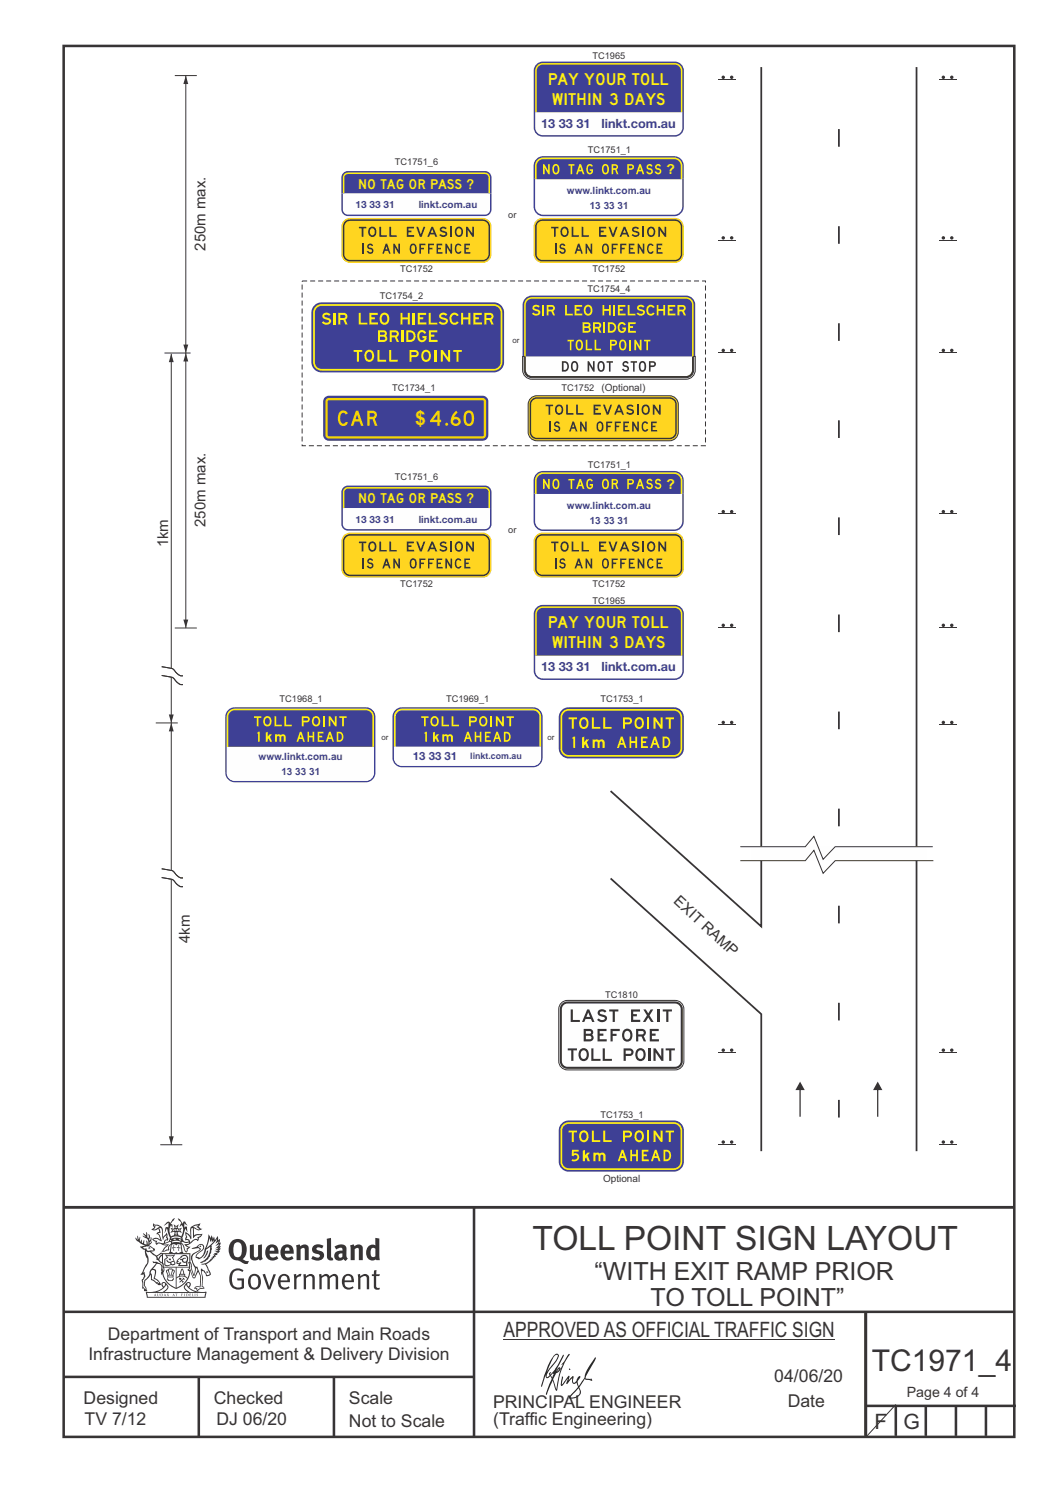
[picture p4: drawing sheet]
<svg xmlns="http://www.w3.org/2000/svg" width="210mm" height="297mm" viewBox="0 0 210 297" stroke-linecap="round" stroke-linejoin="round" font-family="sans-serif">
<defs><g id="words">
<text font-size="6.7" fill="#373435" x="106.4" y="249.9">TOLL POINT SIGN LAYOUT</text>
<text font-size="6" fill="#373435" x="174.2" y="273.9">TC1971_4</text>
<g font-size="5" fill="#373435">
<text x="118.8" y="255.8">“WITH EXIT RAMP PRIOR</text>
<text x="130" y="261">TO TOLL POINT”</text>
</g>
<g font-size="4.2" fill="#373435">
<text x="100.6" y="267.2">APPROVED AS OFFICIAL TRAFFIC SIGN</text>
<text x="174.7" y="285.6">F</text>
<text x="180.6" y="285.6">G</text>
</g>
<text font-size="3.9" fill="#f5d402" x="82.9" y="84.9">$</text>
<g font-size="3.5" fill="#373435">
<text x="21.6" y="267.9">Department of Transport and Main Roads</text>
<text x="17.7" y="271.8">Infrastructure Management &amp; Delivery Division</text>
<text x="16.7" y="280.6">Designed</text>
<text x="42.7" y="280.6">Checked</text>
<text x="69.7" y="280.6">Scale</text>
<text x="98.5" y="281.3">PRINCIPAL ENGINEER</text>
<text x="154.7" y="276.2">04/06/20</text>
<text x="157.4" y="281.2">Date</text>
<text x="16.9" y="284.8">TV 7/12</text>
<text x="43.2" y="284.8">DJ 06/20</text>
<text x="69.7" y="285.2">Not to Scale</text>
<text x="98.5" y="284.8">(Traffic Engineering)</text>
</g>
<g font-size="3.3" fill="#fff212">
<text x="109.5" y="16.9">PAY YOUR TOLL</text>
<text x="110.4" y="20.9">WITHIN 3 DAYS</text>
<text x="109.5" y="125.5">PAY YOUR TOLL</text>
<text x="110.4" y="129.5">WITHIN 3 DAYS</text>
</g>
<g font-size="3" fill="#373435">
<text x="41" y="50.1" transform="rotate(-90 41 50.1)">250m max.</text>
<text x="41" y="105.3" transform="rotate(-90 41 105.3)">250m max.</text>
<text x="33.6" y="109.4" transform="rotate(-90 33.6 109.4)">1km</text>
<text x="134.5" y="180.4" transform="rotate(43 134.5 180.4)">EXIT RAMP</text>
<text x="37.9" y="188.5" transform="rotate(-90 37.9 188.5)">4km</text>
</g>
<g font-size="2.8" fill="#fff212">
<text x="133.2" y="34.9">?</text>
<text x="133.2" y="97.8">?</text>
</g>
<text font-size="2.8" fill="#373435" x="181.2" y="279.3">Page 4 of 4</text>
<g font-size="2.7" fill="#fff212">
<text x="71.6" y="37.8">NO TAG OR PASS ?</text>
<text x="71.6" y="100.6">NO TAG OR PASS ?</text>
</g>
<g font-size="2.5" fill="#3e4095">
<text x="108.1" y="25.6">13 33 31</text>
<text x="120.2" y="25.6">linkt.com.au</text>
<text x="108.1" y="134.2">13 33 31</text>
<text x="120.2" y="134.2">linkt.com.au</text>
</g>
<text font-size="2.3" fill="#3e4095" x="82.5" y="151.9">13 33 31</text>
<g font-size="2" fill="#3e4095">
<text x="71.1" y="41.6">13 33 31</text>
<text x="83.7" y="41.6">linkt.com.au</text>
<text x="113.3" y="38.7">www.linkt.com.au</text>
<text x="117.8" y="41.7">13 33 31</text>
<text x="113.3" y="101.6">www.linkt.com.au</text>
<text x="71.1" y="104.5">13 33 31</text>
<text x="83.7" y="104.5">linkt.com.au</text>
<text x="117.8" y="104.6">13 33 31</text>
<text x="51.7" y="151.8">www.linkt.com.au</text>
<text x="56.2" y="154.9">13 33 31</text>
</g>
<g font-size="2" fill="#373435">
<text x="120.2" y="78.2">(Optional)</text>
<text x="120.5" y="236.3">Optional</text>
</g>
<g font-size="1.8" fill="#373435">
<text x="118.4" y="11.8">TC1965</text>
<text x="78.9" y="33">TC1751_6</text>
<text x="117.5" y="30.6">TC1751_1</text>
<text x="101.6" y="43.6">or</text>
<text x="75.9" y="59.7">TC1754_2</text>
<text x="79.9" y="54.3">TC1752</text>
<text x="117.4" y="58.3">TC1754_4</text>
<text x="118.4" y="54.3">TC1752</text>
<text x="78.4" y="78.1">TC1734_1</text>
<text x="112.2" y="78.1">TC1752</text>
<text x="78.9" y="95.9">TC1751_6</text>
<text x="117.5" y="93.5">TC1751_1</text>
<text x="101.6" y="106.5">or</text>
<text x="79.9" y="117.2">TC1752</text>
<text x="118.4" y="117.2">TC1752</text>
<text x="118.4" y="120.8">TC1965</text>
<text x="55.9" y="140.4">TC1968_1</text>
<text x="89.1" y="140.4">TC1969_1</text>
<text x="120" y="140.4">TC1753_1</text>
<text x="120.9" y="199.5">TC1810</text>
<text x="120" y="223.4">TC1753_1</text>
</g>
<text font-size="1.8" fill="#3e4095" x="94" y="151.8">linkt.com.au</text>
<g font-size="1.6" fill="#373435">
<text x="102.4" y="68.6">or</text>
<text x="76.2" y="148">or</text>
<text x="109.4" y="148">or</text>
</g>
</g></defs>
<path d="M112.2 224.5l.9-.5 .5-.1h21.1a1.99 1.99 0 0 1 1.9 2v6.3a1.99 1.99 0 0 1-1.9 2h-21.1a1.99 1.99 0 0 1-2-2v-6.3l.1-.5z" fill-rule="evenodd" fill="#3e4095"/>
<path d="M112.5 224.8l.7-.5h.4h21.1a1.65 1.65 0 0 1 1.6 1.6v6.3a1.65 1.65 0 0 1-1.6 1.6h-21.1a1.65 1.65 0 0 1-1.6-1.6v-6.3v-.4z" fill-rule="evenodd" fill="#fff212"/>
<path d="M12.7 9.2h190v278h-190zM12.7 241.3h190M94.7 241.4v45.8M12.7 275.2h82M12.7 262.2h190.1M39.7 275.2v12M66.7 275.2v12M173 262.1v24.9" fill="none" stroke="#373435" stroke-width=".51"/>
<path d="M167.6 25.8v204.3" fill="none" stroke="#373435" stroke-width=".35" stroke-dasharray="3.5 15.9" stroke-linecap="butt"/>
<g fill="#373435">
<circle cx="144.5" cy="228.3" r=".34"/>
<circle cx="146.2" cy="228.3" r=".34"/>
</g>
<path d="M143.6 228.7h3.5" fill="none" stroke="#373435" stroke-width=".2"/>
<g fill="#373435">
<circle cx="144.5" cy="209.9" r=".34"/>
<circle cx="146.2" cy="209.9" r=".34"/>
</g>
<path d="M143.6 210.3h3.5" fill="none" stroke="#373435" stroke-width=".2"/>
<g fill="#373435">
<circle cx="144.5" cy="144.4" r=".34"/>
<circle cx="146.2" cy="144.4" r=".34"/>
</g>
<path d="M143.6 144.8h3.5" fill="none" stroke="#373435" stroke-width=".2"/>
<g fill="#373435">
<circle cx="144.5" cy="47.5" r=".34"/>
<circle cx="146.2" cy="47.5" r=".34"/>
</g>
<path d="M143.6 48h3.5" fill="none" stroke="#373435" stroke-width=".2"/>
<g fill="#373435">
<circle cx="144.5" cy="70" r=".34"/>
<circle cx="146.2" cy="70" r=".34"/>
</g>
<path d="M143.6 70.5h3.5" fill="none" stroke="#373435" stroke-width=".2"/>
<g fill="#373435">
<circle cx="144.5" cy="125" r=".34"/>
<circle cx="146.2" cy="125" r=".34"/>
</g>
<path d="M143.6 125.4h3.5" fill="none" stroke="#373435" stroke-width=".2"/>
<g fill="#373435">
<circle cx="188.5" cy="228.3" r=".34"/>
<circle cx="190.2" cy="228.3" r=".34"/>
</g>
<path d="M187.6 228.7h3.5" fill="none" stroke="#373435" stroke-width=".2"/>
<g fill="#373435">
<circle cx="188.5" cy="209.9" r=".34"/>
<circle cx="190.2" cy="209.9" r=".34"/>
</g>
<path d="M187.6 210.3h3.5" fill="none" stroke="#373435" stroke-width=".2"/>
<g fill="#373435">
<circle cx="188.5" cy="144.4" r=".34"/>
<circle cx="190.2" cy="144.4" r=".34"/>
</g>
<path d="M187.6 144.8h3.5" fill="none" stroke="#373435" stroke-width=".2"/>
<g fill="#373435">
<circle cx="188.5" cy="15.4" r=".34"/>
<circle cx="190.2" cy="15.4" r=".34"/>
</g>
<path d="M187.6 15.9h3.5" fill="none" stroke="#373435" stroke-width=".2"/>
<g fill="#373435">
<circle cx="188.5" cy="70" r=".34"/>
<circle cx="190.2" cy="70" r=".34"/>
</g>
<path d="M187.6 70.5h3.5" fill="none" stroke="#373435" stroke-width=".2"/>
<g fill="#373435">
<circle cx="188.5" cy="125" r=".34"/>
<circle cx="190.2" cy="125" r=".34"/>
</g>
<path d="M187.6 125.4h3.5" fill="none" stroke="#373435" stroke-width=".2"/>
<g fill="#373435">
<circle cx="144.5" cy="102.3" r=".34"/>
<circle cx="146.2" cy="102.3" r=".34"/>
</g>
<path d="M143.6 102.7h3.5" fill="none" stroke="#373435" stroke-width=".2"/>
<g fill="#373435">
<circle cx="144.5" cy="15.4" r=".34"/>
<circle cx="146.2" cy="15.4" r=".34"/>
</g>
<path d="M143.6 15.9h3.5" fill="none" stroke="#373435" stroke-width=".2"/>
<path d="M112.9 224.9l.7-.3h21.1a1.31 1.31 0 0 1 1.3 1.3v6.3a1.31 1.31 0 0 1-1.3 1.3h-21.1a1.31 1.31 0 0 1-1.3-1.3v-6.3l.1-.4z" fill-rule="evenodd" fill="#3e4095"/>
<g fill="#fff212">
<path d="M113.6 226h1.7v.3h-.7v1.9h-.3v-1.9h-.7z"/>
<path d="M118.3 226h.4v1.9h1.2v.3h-1.6z"/>
<path d="M120.5 226h.4v1.9h1.3v.3h-1.7z"/>
<path d="M116.4 226.4a.69 .69 0 0 1 .8 .3 .69 .69 0 0 1-.1 .8 .56 .56 0 0 1-.7 .3 .56 .56 0 0 1-.3-.7zM116.1 226.1a1.26 1.26 0 0 0-.4 1.2 1.26 1.26 0 0 0 1 1 1.21 1.21 0 0 0 .9-1.2 1.21 1.21 0 0 0-.9-1.2z"/>
<path d="M124.5 226v2.2h.4v-.8h.7a.69 .69 0 0 0 .7-.8 .69 .69 0 0 0-.7-.6zM124.9 226.4h.7a.3 .3 0 0 1 .3 .3 .3 .3 0 0 1-.3 .3h-.7z"/>
<path d="M127.4 226.4a.69 .69 0 0 1 .8 .3 .69 .69 0 0 1 0 .8 .56 .56 0 0 1-.7 .3 .56 .56 0 0 1-.3-.7zM127.2 226.1a1.26 1.26 0 0 0-.4 1.2 1.26 1.26 0 0 0 .9 1 1.21 1.21 0 0 0 1-1.2 1.21 1.21 0 0 0-1-1.2z"/>
</g>
<path d="M129.5 226v2.2" fill="none" stroke="#fff212" stroke-width=".39"/>
<g fill="#fff212">
<path d="M130.6 226h.3l1.1 1.5v-1.5h.4v2.2h-.4l-1-1.5v1.5h-.4z"/>
<path d="M133 226h1.7v.3h-.7v1.9h-.4v-1.9h-.6z"/>
<path d="M114.3 229.8h1.3v.4h-1v.4a.83 .83 0 0 1 1.1 .7 .83 .83 0 0 1-1 .8l-.5-.1 .2-.3a.55 .55 0 0 0 .7 0 .55 .55 0 0 0 0-.8h-.3l-.2 .2-.4-.1z"/>
<path d="M125.9 229.8h.4v.9h.8v-.9h.4v2.3h-.4v-1h-.8v1h-.4z"/>
<path d="M128.2 229.8h1.3v.4h-.9v.5h.7v.4h-.7v.6h1v.4h-1.4z"/>
<path d="M116.5 230l.4-.2v1.1l.4-.5h.6l-.5 .5 .5 1.2h-.5l-.3-.8-.2 .3v.5h-.4z"/>
<path d="M118.6 230.4h1l.3 .2a.65 .65 0 0 1 .6-.2 .65 .65 0 0 1 .5 .5v1.2h-.5v-1.1a.29 .29 0 0 0-.3-.2 .29 .29 0 0 0-.2 .3v1h-.4v-1a.29 .29 0 0 0-.3-.3 .29 .29 0 0 0-.3 .2v1.1h-.4z"/>
<path d="M124.2 229.8h.4l.7 2.3h-.3l-.2-.7h-.8l-.2 .7h-.4zM124.4 230.4l-.2 .7h.4z"/>
<path d="M130.8 229.8h.4l.8 2.3h-.4l-.2-.7h-.7l-.3 .7h-.3zM131 230.4l-.2 .7h.4z"/>
<path d="M132.6 229.8v2.3a1.13 1.13 0 0 0 1.4-.6 1.19 1.19 0 0 0-.2-1.3 1.19 1.19 0 0 0-1.2-.4zM132.9 230.2a.78 .78 0 0 1 .8 .7 .78 .78 0 0 1-.8 .8z"/>
</g>
<g fill="#373435">
<path d="M159.7 217.7h.3v5.5h-.3zM159.9 216.2l.9 1.7h-1.9z"/>
<path d="M175.3 217.7h.2v5.5h-.2zM175.4 216.2l.9 1.7h-1.9z"/>
</g>
<g fill="#373435">
<circle cx="188.5" cy="47.5" r=".34"/>
<circle cx="190.2" cy="47.5" r=".34"/>
</g>
<path d="M187.6 48h3.5" fill="none" stroke="#373435" stroke-width=".2"/>
<g fill="#373435">
<circle cx="188.5" cy="102.3" r=".34"/>
<circle cx="190.2" cy="102.3" r=".34"/>
</g>
<path d="M187.6 102.7h3.5M112.2 200.5l.7-.5 .5-.1h21.5a1.74 1.74 0 0 1 1.7 1.8v10.4a1.74 1.74 0 0 1-1.7 1.7h-21.5a1.74 1.74 0 0 1-1.8-1.7v-10.4l.1-.5z" fill="none" stroke="#373435" stroke-width=".2"/>
<path d="M112.1 200.8l.8-.6h.5h21.5a1.53 1.53 0 0 1 1.5 1.5v10.4a1.53 1.53 0 0 1-1.5 1.5h-21.5a1.53 1.53 0 0 1-1.5-1.5v-10.4z" fill-rule="evenodd" fill="#373435"/>
<path d="M112.5 201l.5-.4h.4h21.5a1.12 1.12 0 0 1 1.1 1.1v10.4a1.12 1.12 0 0 1-1.1 1.1h-21.5a1.12 1.12 0 0 1-1.1-1.1v-10.4z" fill-rule="evenodd" fill="#fefefe"/>
<g fill="#373435">
<path d="M113.4 209.5h1.9v.4h-.7v2.1h-.5v-2.1h-.7z"/>
<path d="M118.2 209.5h.4v2.1h1.4v.4h-1.8z"/>
<path d="M120.4 209.5h.5v2.1h1.4v.4h-1.9z"/>
<path d="M116.3 210a.76 .76 0 0 1 .9 .3 .76 .76 0 0 1 0 .9 .62 .62 0 0 1-.8 .4 .62 .62 0 0 1-.4-.8zM116.1 209.7a1.39 1.39 0 0 0-.5 1.3 1.39 1.39 0 0 0 1 1.1 1.33 1.33 0 0 0 1.1-1.3 1.33 1.33 0 0 0-1.1-1.3z"/>
<path d="M124.6 209.5v2.5h.4v-.9h.9a.76 .76 0 0 0 .7-.8 .76 .76 0 0 0-.8-.8zM125 210h.8a.33 .33 0 0 1 .4 .3 .33 .33 0 0 1-.4 .3h-.8z"/>
<path d="M127.6 210a.76 .76 0 0 1 .9 .3 .76 .76 0 0 1 0 .9 .62 .62 0 0 1-.8 .4 .62 .62 0 0 1-.3-.8zM127.4 209.7a1.39 1.39 0 0 0-.5 1.3 1.39 1.39 0 0 0 1.1 1.1 1.33 1.33 0 0 0 1-1.3 1.33 1.33 0 0 0-1-1.3z"/>
</g>
<path d="M129.7 209.5v2.5" fill="none" stroke="#373435" stroke-width=".43"/>
<g fill="#373435">
<path d="M130.6 209.5h.4l1.1 1.7v-1.7h.5v2.5h-.4l-1.2-1.7v1.7h-.4z"/>
<path d="M133 209.5h1.8v.4h-.7v2.1h-.4v-2.1h-.7z"/>
<path d="M119.4 205.6h1.8v.5h-1.4v.5h.8v.4h-.8v.7h1.4v.4h-1.8z"/>
<path d="M122 205.6h1.8v.5h-1.4v.5h.8v.4h-.8v1.1h-.4z"/>
<path d="M129.8 205.6h1.8v.5h-1.3v.5h.7v.4h-.7v.7h1.4v.4h-1.9z"/>
<path d="M114 201.8h.5v2.1h1.4v.4h-1.9z"/>
<path d="M119.5 202a1.13 1.13 0 0 1 1.7 .1l-.3 .3a.56 .56 0 0 0-.6-.3 .56 .56 0 0 0-.4 .4l.2 .2a.9 .9 0 0 1 1 1.2 1.22 1.22 0 0 1-1.8-.1l.3-.2a.73 .73 0 0 0 1.3-.1l-.3-.2a1.01 1.01 0 0 1-1.2-1.1z"/>
<path d="M121.7 201.8h1.9v.4h-.7v2.1h-.5v-2.1h-.7z"/>
<path d="M126.1 201.8h1.8v.4h-1.4v.5h.8v.4h-.8v.7h1.4v.5h-1.8z"/>
<path d="M128.5 201.8h.5l.5 .7 .5-.7h.5l-.7 1.2 .8 1.3h-.5l-.6-.9-.5 .9h-.5l.8-1.3z"/>
<path d="M116.6 205.6v2.5h1.3a.74 .74 0 0 0 .7-.5 .74 .74 0 0 0-.3-.8 .66 .66 0 0 0 .2-.7 .66 .66 0 0 0-.6-.5zM117.1 206.1h.8a.27 .27 0 0 1 .2 .3 .27 .27 0 0 1-.3 .2h-.7zM117.1 207h.7a.35 .35 0 0 1 .4 .3 .35 .35 0 0 1-.3 .4h-.8z"/>
<path d="M125 206.1a.76 .76 0 0 1 .9 .3 .76 .76 0 0 1 0 .9 .62 .62 0 0 1-.8 .4 .62 .62 0 0 1-.4-.8zM124.8 205.8a1.39 1.39 0 0 0-.5 1.4 1.39 1.39 0 0 0 1 1 1.33 1.33 0 0 0 1.1-1.3 1.33 1.33 0 0 0-1.1-1.3z"/>
<path d="M127.1 205.6v2.5h.4v-.9h.7l.4 .9h.5l-.5-1a.76 .76 0 0 0 .4-.9 .76 .76 0 0 0-.7-.6zM127.5 206.1h.8a.34 .34 0 0 1 .3 .3 .34 .34 0 0 1-.3 .3h-.8z"/>
<path d="M117.3 201.8l-1 2.5h.5l.2-.6h1.1l.2 .6h.5l-1.1-2.5zM117.5 202.4l.4 .8h-.7z"/>
</g>
<path d="M131.5 201.8v2.5" fill="none" stroke="#373435" stroke-width=".43"/>
<path d="M132.4 201.8h1.9v.4h-.7v2.1h-.5v-2.1h-.7z" fill="#373435"/>
<path d="M152.1 13.4v171.8l-30.1-27.1M183.1 13.4v216.7M122 175.6l30.1 27.1v27.4" fill="none" stroke="#373435" stroke-width=".35"/>
<path d="M150.3 169.2h34.6v2.8h-34.6z" fill-rule="evenodd" fill="#fefefe" stroke="#fefefe" stroke-width=".2"/>
<path d="M34.2 70.7v73.8M147.9 169.2h13l1.7-2 1.9 4.6 2.4-2.6h19.5M147.9 172h13l1.7-2 1.9 4.5 2.4-2.5h19.6" fill="none" stroke="#373435" stroke-width=".2"/>
<g fill="#373435">
<path d="M34.2 70.7l.5 1.7h-1z"/>
<path d="M33.7 142.8h1l-.5 1.7z"/>
</g>
<path d="M37.1 70.6v54.9" fill="none" stroke="#373435" stroke-width=".2"/>
<g fill="#373435">
<path d="M37.1 70.6l.5 1.6h-1z"/>
<path d="M36.6 123.8h1l-.5 1.7z"/>
</g>
<path d="M37.1 15.1v55.5M32.9 70.6h5.2M34.9 125.5h4.4M31.1 144.5h4.4" fill="none" stroke="#373435" stroke-width=".2"/>
<g fill="#373435">
<path d="M37.1 15.1l.5 1.7h-1z"/>
<path d="M36.6 68.9h1l-.5 1.7z"/>
</g>
<path d="M34.9 15.1h4.4M34.2 144.5v84.3" fill="none" stroke="#373435" stroke-width=".2"/>
<g fill="#373435">
<path d="M34.2 144.5l.5 1.7h-1z"/>
<path d="M33.7 227.1h1l-.5 1.7z"/>
</g>
<path d="M32 228.8h4.4" fill="none" stroke="#373435" stroke-width=".2"/>
<path d="M32.4 173.6l1.2 .3a1.93 1.93 0 0 1 1.7 1.1l.8 .5h.5v1.7a1.7 1.7 0 0 1-1.7-1 3.8 3.8 0 0 0-2.5-.8z" fill-rule="evenodd" fill="#fefefe"/>
<path d="M32.3 175.4l1.3 .2a1.94 1.94 0 0 1 1.7 1.1l.8 .5h.5M32.3 173.6l1.3 .2a1.94 1.94 0 0 1 1.7 1.2l.8 .5h.5" fill="none" stroke="#373435" stroke-width=".2"/>
<path d="M32.4 133.3l1.2 .2a1.93 1.93 0 0 1 1.7 1.1l.8 .5h.5v1.7a1.7 1.7 0 0 1-1.7-1 3.8 3.8 0 0 0-2.5-.8z" fill-rule="evenodd" fill="#fefefe"/>
<path d="M32.3 135l1.3 .2a1.94 1.94 0 0 1 1.7 1.1l.8 .5h.5M32.3 133.2l1.3 .3a1.94 1.94 0 0 1 1.7 1.1l.8 .5h.5" fill="none" stroke="#373435" stroke-width=".2"/>
<g fill="#373435">
<path d="M47 248.4a2.55 2.55 0 0 0 0 2.7l.3 .2a.81 .81 0 0 0 1-1v-.9a.86 .86 0 0 0-.3-.9 .86 .86 0 0 0-1-.1zM46.3 248.1a1.82 1.82 0 0 1 2.1-.2 1.82 1.82 0 0 1 .9 1.8 2.29 2.29 0 0 1-.8 2l.7 .3h.5l-.2 .6a2.87 2.87 0 0 1-2-.7 2.12 2.12 0 0 1-1.7-3.1z" fill-rule="evenodd"/>
<path d="M49.9 248.9l.8-.2v2a.46 .46 0 0 0 .3 .6 .46 .46 0 0 0 .6-.3v-2.1l.7-.2v2.4l.2 .5-.5 .3-.3-.3a1.02 1.02 0 0 1-1.2 .3 1.02 1.02 0 0 1-.6-1.1z" fill-rule="evenodd"/>
<path d="M54 249.5l-.1 .5h.9a.49 .49 0 0 0-.2-.6 .49 .49 0 0 0-.6 .1zM53.4 249.1a1.34 1.34 0 0 1 1.6-.2 1.34 1.34 0 0 1 .6 1.5v.2h-1.7a.77 .77 0 0 0 .5 .8 .77 .77 0 0 0 .9-.4l.3 .5a1.59 1.59 0 0 1-2 .2 1.59 1.59 0 0 1-.5-2.1z" fill-rule="evenodd"/>
<path d="M57 249.5l-.1 .5h1a.49 .49 0 0 0-.2-.6 .49 .49 0 0 0-.7 .1zM56.4 249.1a1.34 1.34 0 0 1 1.6-.2 1.34 1.34 0 0 1 .7 1.5v.2h-1.8a.77 .77 0 0 0 .5 .8 .77 .77 0 0 0 .9-.4l.4 .5a1.59 1.59 0 0 1-2.1 .2 1.59 1.59 0 0 1-.5-2.1z" fill-rule="evenodd"/>
<path d="M59.2 248.9l.7-.2 .1 .4a.95 .95 0 0 1 1-.3 .95 .95 0 0 1 .7 .8v2.3h-.8v-2.3a.46 .46 0 0 0-.8 .1v2.2h-.8z" fill-rule="evenodd"/>
<path d="M62.6 249.1a1.75 1.75 0 0 1 2-.1l-.2 .5-.6-.2a.43 .43 0 0 0-.6 .3 .68 .68 0 0 0 .8 .4 .95 .95 0 0 1 .8 1 .95 .95 0 0 1-.9 .9h-.7l-1-.3 .3-.6 .5 .2a.62 .62 0 0 0 .9-.2 .88 .88 0 0 0-1-.5l-.4-.2-.1-.4z" fill-rule="evenodd"/>
<path d="M65.3 247.6l.8-.2 .1 3.8 .3 .2 .1 .4a.88 .88 0 0 1-1 0 .88 .88 0 0 1-.3-1z" fill-rule="evenodd"/>
<path d="M67.8 250.6a.43 .43 0 0 0-.1 .7 .43 .43 0 0 0 .7-.1v-.7zM66.8 249.1a2 2 0 0 1 2.2-.1l.2 .5v1.6l.3 .4-.4 .5-.5-.4a1.03 1.03 0 0 1-1.7-.1 1.03 1.03 0 0 1 .8-1.5h.7v-.4a.8 .8 0 0 0-1.2 .1z" fill-rule="evenodd"/>
<path d="M70 248.9l.7-.2 .1 .4a.95 .95 0 0 1 1-.3 .95 .95 0 0 1 .7 .8v2.3h-.8v-2.3a.46 .46 0 0 0-.8 .1v2.2h-.8z" fill-rule="evenodd"/>
<path d="M74.3 249.5a1.48 1.48 0 0 0 0 1.7h.5l.2-.1v-1.5l-.3-.2zM75 247.4l.8 .1 .1 4.4h-.7l-.1-.2a1.26 1.26 0 0 1-1.4 0 1.26 1.26 0 0 1-.5-1.3 1.29 1.29 0 0 1 .4-1.4 1.29 1.29 0 0 1 1.4-.1z" fill-rule="evenodd"/>
<path d="M46.4 253.9a1.72 1.72 0 0 1 2.3 0l-.3 .3a1.24 1.24 0 0 0-1.4-.2 1.24 1.24 0 0 0-.6 1.4 1.49 1.49 0 0 0 1.2 1.9l.7-.1v-1.3h-.8l-.1-.4h1.3v1.9a1.93 1.93 0 0 1-2.2 0 1.93 1.93 0 0 1-.7-2.2l.2-.8z" fill-rule="evenodd"/>
<path d="M50.4 255.1a1.65 1.65 0 0 0 .2 2.2 .99 .99 0 0 0 1-1.4 .78 .78 0 0 0-.4-.8 .78 .78 0 0 0-.8 0zM50 254.9a1.33 1.33 0 0 1 1.6-.1 1.33 1.33 0 0 1 .5 1.4 1.31 1.31 0 0 1-1.3 1.6 1.31 1.31 0 0 1-1.2-1.6v-.6z" fill-rule="evenodd"/>
<path d="M52.5 254.7l.4-.1 .9 2.6 .8-2.5h.5l-1.1 3h-.5z" fill-rule="evenodd"/>
<path d="M56.3 255.2l-.2 .7h1.3a.7 .7 0 0 0-.3-.8 .7 .7 0 0 0-.8 .1zM55.9 255a1.22 1.22 0 0 1 1.5-.2 1.22 1.22 0 0 1 .5 1.5h-1.8a.93 .93 0 0 0 .5 1 .93 .93 0 0 0 1.1-.2l.2 .3a1.43 1.43 0 0 1-1.8 .1 1.43 1.43 0 0 1-.6-1.7z" fill-rule="evenodd"/>
<path d="M58.7 254.7l.4-.1 .1 .5 .4-.4 .6-.1-.2 .5a.66 .66 0 0 0-.8 .7v1.9h-.4z" fill-rule="evenodd"/>
<path d="M60.6 254.7l.4-.1 .1 .5a.94 .94 0 0 1 1-.5 .94 .94 0 0 1 .8 .8v2.3h-.5l-.1-2.5a.81 .81 0 0 0-1.2 .3v2.2h-.4z" fill-rule="evenodd"/>
<path d="M63.7 254.7l.5-.1 .1 .5 .4-.3a.78 .78 0 0 1 1.1 .3 .9 .9 0 0 1 1-.5 .9 .9 0 0 1 .8 .8v2.3h-.5l-.1-2.5a.53 .53 0 0 0-.8 0l-.3 .3v2.2h-.5v-2.4l-.4-.3-.7 .4v2.3h-.5z" fill-rule="evenodd"/>
<path d="M69 255.2l-.1 .7h1.3a.7 .7 0 0 0-.3-.8 .7 .7 0 0 0-.9 .1zM68.7 255a1.22 1.22 0 0 1 1.5-.2 1.22 1.22 0 0 1 .5 1.5h-1.8a.93 .93 0 0 0 .4 1 .93 .93 0 0 0 1.2-.2l.1 .3a1.44 1.44 0 0 1-1.7 .1 1.44 1.44 0 0 1-.6-1.7z" fill-rule="evenodd"/>
<path d="M71.4 254.7l.5-.1 .1 .5a.94 .94 0 0 1 1-.5 .94 .94 0 0 1 .8 .8v2.3h-.5l-.1-2.5a.81 .81 0 0 0-1.2 .3v2.2h-.4z" fill-rule="evenodd"/>
<path d="M74.7 253.9l.5-.1v.9h.7l-.1 .3h-.6v2.2l.1 .2h.5l.1 .3a.75 .75 0 0 1-1.2-.6v-2.1h-.4v-.3h.4z" fill-rule="evenodd"/>
<path d="M30.8 244.9l1.1 .3-.9 .5h-.4l.6-.5zM31.8 245.4h.2a2.44 2.44 0 0 1 .4 1.9l.1 .5 .7-1-.1 .6 .3 .3a.57 .57 0 0 0-.6 .7l-.6 .1a.75 .75 0 0 0-.9 0l.2-.5-.7-.1-.1-.2h.1a1.92 1.92 0 0 1 1.5 .4l.1-.1-.4-1-.4-.5h.5zM30.7 244.4l-.1 .5 .2 .4-.6 .4a1.04 1.04 0 0 0 1.4-.1l.2 .6-.3 .1-.2 .4a.77 .77 0 0 1 .7 .9l.1 .2-.2-.1a1.16 1.16 0 0 0-1.5-.1l.3 .4 .4 .2 .1 .5 .2 .1 .1-.2a.94 .94 0 0 1 1.1 .2l.8 .1-1.2 1.2a1.13 1.13 0 0 0 1.2-.2l.4-.1-.1-.4 .1-.3 .4-.3v-.2a.83 .83 0 0 0-.6 1.1l-.3-.1-.4 .4h-.3l1.1-1.4-.5 .1-.5-.1 1.3-.5-.1-.1-.9 .4v-.3l.2-.2 .3 .1 .1-.3-.2-.4v-.6l-.1-.4-.7 1v-.7a1.42 1.42 0 0 0-1.6-1.8z" fill-rule="evenodd"/>
<path d="M38.5 245.2l.5-.2 .7-.1-.6 .3 .8 .5h-.3zM38.3 245.5l.2-.1 .1 2a1.69 1.69 0 0 1 1.6-.6l-.8 .5 .1 .5a1.1 1.1 0 0 0-1.5 .6l-.1-.5-.2-.2h-.5l.3-.4-.3-.7a1.42 1.42 0 0 1 .8 1.1l.2-.1zM37.1 246.2l-.1 .6 .2 .4-.2 .3 .1 .4h.5l.1 .2a.96 .96 0 0 1-1.1-.1l-.1 .1a1.06 1.06 0 0 0 1.3 .2v.1a.72 .72 0 0 1-1 .2 1.06 1.06 0 0 0 .9 .7l-.4 .2-.1 .6-.2-.3-.4-1.1-.4-.4 .4 .9a1.54 1.54 0 0 0 .7 1.2l.2-.3v-.5l.6-.4h-.3l-.5-.3 .9-.5a.93 .93 0 0 1 1.2-.5v.2l.2-.2 .1-.5a.99 .99 0 0 0 .7-.8l-1.3 .1-.3 .2-.1-1.4 .9 .4 .9-.3h-.4l-.5-.4 .3-.3 .1-.4-.6 .2a1.46 1.46 0 0 0-1.4 2.1v.4l-.2-.4z" fill-rule="evenodd"/>
<path d="M35.6 248.9l.2 .1-.1 .3 .4 .1-.2 .1-.2-.1 .1 .5-.1 .1-.1-.1v-.5h-.3l.3-.1z" fill-rule="evenodd"/>
<path d="M34.6 248.9l.2 .1v.3l.3 .1h-.3v.5l-.1 .1-.1-.1 .1-.5-.2 .1-.2-.1 .4-.1z" fill-rule="evenodd"/>
<path d="M34.3 248.8a.57 .57 0 0 1 .9 .2 .57 .57 0 0 1 .9-.2l.2 1.4h-.2a.57 .57 0 0 1-.9 0 .69 .69 0 0 1-1.1 0zM34.2 248.1l-.2 1.3a.95 .95 0 0 1-.2 1l-.1 .2h1.5h1.5l-.1-.2a.95 .95 0 0 1-.2-1l-.2-1.3h-.2v.2l-.8-.1-.8 .1v-.2z" fill-rule="evenodd"/>
<path d="M34.2 252.4a.3 .3 0 0 0 .6 0 .3 .3 0 0 0-.6 0zM33.3 250.9l.3 .3-.3 .4a.97 .97 0 0 0-.3 1.1 .9 .9 0 0 0 1.1 0l-.1-.3a.55 .55 0 0 1-.7-.6l.1-.1 .2 .3 .3 .2 .8-.2-.4-.7 .4-.4-.7 .2zM33 250.7l.3 .1a2.22 2.22 0 0 0 1.7-.1l-.4 .6 .3 .9a.39 .39 0 0 1 0 .6l-.9 .1a.73 .73 0 0 1-.9 .1 .73 .73 0 0 1-.3-1v-.4l.6-.4z" fill-rule="evenodd"/>
<path d="M35.6 251.8l.7-.4a.58 .58 0 0 1 1-.1 .58 .58 0 0 1-.4 .9l-.3-.3a.43 .43 0 0 1 .6-.4 .74 .74 0 0 0-.9 .1l-.4 .1 .4 .2a.55 .55 0 0 0 .9 .4v.5h-1.3l.3-.4-.1-.1-.6 .1v-.2l.2-.1-.2-.1zM35.4 251.8l-.1 .2a.39 .39 0 0 0 .2 .6h.3l-.2 .4h1.9l-.1-.8a.86 .86 0 0 0-.1-1.3 .86 .86 0 0 0-1.3 .4z" fill-rule="evenodd"/>
<path d="M36 254.8h.8v.2h-.8zM36.4 253.8l.2 .8h-.4zM36.4 253.5l-.3 .5-.1 .6h-.2v.4l-.7 .4 .2 .1a1.48 1.48 0 0 1 2.1 .2l.2-.1-.6-.5v-.5h-.2l-.1-.6z" fill-rule="evenodd"/>
<path d="M35.8 255.4l.4 .1 .1 .3 .3-.2-.2-.2a.38 .38 0 0 1 .5 .5l-.2-.2-.3 .2 .3 .2-.3 .3-.1-.4-.4 .4-.1-.2 .4-.3-.1-.1-.2 .1z" fill-rule="evenodd"/>
<path d="M34.5 254l.1-.1a.64 .64 0 0 1-.1 .9h-.2zM33.6 255.3h.9v.2a.55 .55 0 0 1-.8 .4v-.2l-.2-.1zM33.4 254h.2l.2 .8h-.2zM33.6 255l.8-.1 .1 .2h-.8zM33.8 253.7h.5l-.2 1.1h-.1zM33.3 253.8l-.1 .3a1.13 1.13 0 0 1 .2 1.1h.1a.48 .48 0 0 0-.1 .6 .48 .48 0 0 0 .5 .2h.5a.49 .49 0 0 0 .2-.8h.1a1.13 1.13 0 0 1 .2-1.1l-.1-.3a1.42 1.42 0 0 0-1.5 0z" fill-rule="evenodd"/>
<path d="M33.7 251.5l.4 .1 .1 .3h-.3z" fill-rule="evenodd"/>
<path d="M41.3 250.1l.3-.2-.2 .8a1.02 1.02 0 0 1-.8 .8l.5-.7z" fill-rule="evenodd"/>
<path d="M39.7 249l.3-.2 .5 .2a.88 .88 0 0 1-.6 1.1 1.22 1.22 0 0 0-.8 1.3l.5 .2a.72 .72 0 0 0 .9-.4l.5-.8 .2-.6 .8-.6v.2a2.85 2.85 0 0 1-2 2.9l.1 .1a1.74 1.74 0 0 0 1.6-1l.2-.2 .1-.6a2.01 2.01 0 0 0 .3-1.7l1.1-1.3-.4 1 .7-.5-.7 1 .8-.4-.8 .8 .7-.2-.9 .6 .8-.1-.8 .4h.7l-.8 .3 .3 .2h-.4l.2 .3h-.4l.2 .3h-.4l.1 .2h-.1a2.16 2.16 0 0 1-2 1.1l.1 .2 .4-.1a.76 .76 0 0 1 .7 .8l.5 1.2-.6 .2a1.45 1.45 0 0 0-1.1-1.3l.2 1.8-.1 1.8 .4 .3a1.07 1.07 0 0 0-1.2 .4v-.3l-.5-.2a.87 .87 0 0 1 1.1-.1v-.7a4.4 4.4 0 0 0-.6-3.1l-.1-.3h-.2a2.16 2.16 0 0 1-.7-2.2l.3-.4 1.2-.7a.55 .55 0 0 0-.4-.8zM37.8 252.4a.76 .76 0 0 1 .3 1.1l.6 1.6 .4-1.7 .2 .1a.61 .61 0 0 1-.1 .9l-.3 .8-.2 .1-.7-1.6-.3 .1a1.18 1.18 0 0 0 .1-1.4zM41.8 247.5l.2 .7 .3-.5v.6l.4-.5a.68 .68 0 0 1-.5 .9l-1 .8 .4-1.1zM38.2 249.6l1.4-.2 .2 .2 .1 .1-.1 .2-.5 .2a1.26 1.26 0 0 0-.9 1.9l.2 .7a1.84 1.84 0 0 1 .1 2.1l-.4-1.4a.96 .96 0 0 0-.4-1.2l-.4 .2a.78 .78 0 0 1 0 1.3l.1 .3h.4l.4 1.1a.38 .38 0 0 0 .2 .4 .38 .38 0 0 0 .4-.1l.6-1.2a2.94 2.94 0 0 1 .4 2.5l-.1 .4h-.8l-.3 .4v.2l.4-.1 .1 .4 .2 .1a1.02 1.02 0 0 1 1.3-.5v-.4l-.3-.1 .1-1.8-.3-1.3 .4 .1 .5 .9a.63 .63 0 0 0 .8-.2 .63 .63 0 0 0-.2-.9l-.6-1.2 .9-.6 .2-.4h.3l-.1-.2h.4l-.1-.3h.3l-.1-.3 .5-.1-.2-.2 .6-.4v-.2h-.2l.4-.5h-.3l.3-.5-.4 .1 .4-.5v-.3l-.3 .2 .2-.7-.1-.2-.4 .3v-.8l-.6 .8-.2-.8-.2 .5-.3-.7-.1 .6-.5-.8-.1 1.4-.6 1.8a1.81 1.81 0 0 1-1 1.5l-.6-.2a3.3 3.3 0 0 1 1.3-1.5 .73 .73 0 0 0-.2-1.1 .73 .73 0 0 0-1.1 .5z" fill-rule="evenodd"/>
<path d="M41.2 254.1h.3l.2 .2-.4 .1z" fill-rule="evenodd"/>
<path d="M29.4 258.4h11.6l-.1 .8h-11.4zM31.3 258.2l.5-.1a2.48 2.48 0 0 0 1.4-1.3l.3 .5-.5 .6-.5 .3zM32.5 256.6l.3-.2 .2 .1-.3 .7zM37.2 256.8a2.65 2.65 0 0 0 1.8 1.4h-1.1l-.5-.3-.5-.6zM37.4 256.5l.2-.1 .3 .2-.3 .6zM29.2 258.2l.1 1.2h11.8l.2-1.1-.2-.1a4.1 4.1 0 0 1-3.3-.9l.3-.4-.1-.6a1.06 1.06 0 0 0-1.3 1l.2 .4 .6 .5h-4.7l.3-.1a.84 .84 0 0 0 .6-.8 .84 .84 0 0 0-.5-.8l-.3-.2h-.5l-.1 .6 .3 .4a4.2 4.2 0 0 1-3.4 .9z" fill-rule="evenodd"/>
<path d="M31 258.7l.1 .2h-.2zM31 258.5l-.3 .6 .4-.2 .2 .2z" fill-rule="evenodd"/>
<path d="M31.3 258.6h.3v.4a.25 .25 0 0 0 .2-.1 .25 .25 0 0 0-.1-.3h.1a.29 .29 0 0 1 0 .4 .29 .29 0 0 1-.4 0 .29 .29 0 0 1 0-.4z" fill-rule="evenodd"/>
<path d="M32.2 258.6a.22 .22 0 0 1 .3 .2 .22 .22 0 0 1-.3 .2zM32 258.6l.1 .4a.33 .33 0 0 0 .4 0 .33 .33 0 0 0 0-.4 .33 .33 0 0 0-.5 0z" fill-rule="evenodd"/>
<path d="M32.9 258.7l.1 .2h-.2zM32.9 258.5l-.2 .6 .3-.2 .2 .2z" fill-rule="evenodd"/>
<path d="M33.3 258.6h.2l.1 .1v-.1h.2l-.2 .2 .2 .3h-.2l-.1-.3-.1 .3h-.1l.2-.3z" fill-rule="evenodd"/>
<path d="M34.7 258.7l.1 .2h-.2zM34.7 258.5l-.3 .6 .4-.2 .2 .2z" fill-rule="evenodd"/>
<path d="M35 258.5h.5l-.2 .1v.5h-.2l.1-.5z" fill-rule="evenodd"/>
<path d="M36.2 258.6l.3-.1-.1 .1v.2h.1h-.1v.3h-.2z" fill-rule="evenodd"/>
<path d="M36.7 258.6h.2v.5h-.2z" fill-rule="evenodd"/>
<path d="M37.3 258.6a.22 .22 0 0 1 .3 .2 .22 .22 0 0 1-.3 .2zM37.1 258.6v.4a.33 .33 0 0 0 .5 0 .33 .33 0 0 0 0-.4 .33 .33 0 0 0-.5 0z" fill-rule="evenodd"/>
<path d="M37.8 258.6l.4-.1-.2 .1v.2h.1h-.1v.2h.2v.1h-.4z" fill-rule="evenodd"/>
<path d="M38.4 258.6h.2l-.1 .4 .2 .1h-.3z" fill-rule="evenodd"/>
<path d="M38.9 258.6h.2v.5h-.2z" fill-rule="evenodd"/>
<path d="M39.3 258.6h.2h-.1l.2 .3-.2 .2-.1-.1v-.1l.2 .1z" fill-rule="evenodd"/>
<path d="M34.2 247.4a1.51 1.51 0 0 1 2 .2 2.67 2.67 0 0 0-2.1 0zM35.7 247.6l.4 .1 .1 .3-.4-.1zM34.6 247.6h.5l.1 .2h-.4zM34 247.8l.3 .2h-.3zM34.9 246.9l.3-.2 .3 .2zM34.9 245.6l.2 .1v.3h-.2zM35 245.1l.2 .2 .2-.2-.1 .3h-.2zM35.1 246.3h.2l.1 .4-.2-.2-.2 .2zM35.3 245.7l.2-.1v.4h-.2zM34.4 245.7h.3l.1 .3-.4 .1 .2-.2zM35.7 245.7h.3l-.2 .2 .2 .2-.4-.1zM32.7 244.9l1-.5-.1 1-.2-.2-.3 .2-.3 1.1 .5-1 .3 .9a1.84 1.84 0 0 1 .2 1.7l.4 .1a2.48 2.48 0 0 1 2.2 0l.2-.2-.2-.7 .7-1.8 .4 .7-.2-1-.2-.1-.2 .3v-.9l.2 .2 .4 .2-.6-.8-.3 .1-.1 .4-.5-.9-.5-.3 .2 .5 .6 .5-.5 .8 .4-.4a2.06 2.06 0 0 1 0 2.3l-.5-.2-.2-.6 .1-.1 .8 .2-.4-.5 .4-.5-.7 .2-.2-.2 .2-.7-.5 .4-.5-.4 .2 .7-.2 .2-.7-.2 .4 .5-.4 .5 .8-.2 .1 .1-.2 .6-.5 .2a2.02 2.02 0 0 1 0-2.2l.3 .5-.1-.7-.3-.1 .8-1.2-.4 .3-.5 .8-.2-.3a.8 .8 0 0 0-.8 .5z" fill-rule="evenodd"/>
<path d="M29.2 250.1l.3 .1a.61 .61 0 0 1 .8 .4l.3 .2a.8 .8 0 0 1 .6 1l.4 .1 .5 .5a1 1 0 0 1 .5 1.1l-.1 .7v-.5h-.1a.96 .96 0 0 0-.8-1.3l-.2-.2h-.7l-.1-.1-.1 .1 .1 .3h.6l-1.2 1.3-.2 1-.7 .8a1.24 1.24 0 0 0-.3 1.5l.3 .6a1.26 1.26 0 0 1-.5-1.5l-.1-.3 .6-.8-.2-.9-.3 .2 .2-.5a3.2 3.2 0 0 0 .7-3zM30.4 253.9h.4a2.06 2.06 0 0 1-.1 1.6l.7 .5 .4 .4-.1 .1-.3-.3-.2 .1-.4-.4-.4-.2-.1-.9a.51 .51 0 0 1 .1-.9zM28.6 249.3a1.52 1.52 0 0 1 2.1 .5l-1.1 .2-.2-.1-.1-.4h-.5zM27.5 247v.8l-.3-.4h-.1a3.1 3.1 0 0 0 1.9 1.6l-1 .1 .1 .3 .4 .3 .5 .1 .1 1.1 .4 .7-.1 .3a1.06 1.06 0 0 1-.4 1.1l-.6 1.3-.3 .4 .2 .1 .4-.1 .1 .4-.2 .5-.3 .2 .1 1.7h.2l.3 .5 .1 .1 .4-.1-.1-.5a1.3 1.3 0 0 1-.1-1.7l.9-1 .1 1.1 .6 .2 .5 .5 .1-.1 .2 .3h.5a1.85 1.85 0 0 0-1.2-1.4l.1-.3a1.39 1.39 0 0 0 0-1.4l-.5-.1 .8-1a.87 .87 0 0 1 .9 .4 .87 .87 0 0 1-.1 1l.2-.1-.1 .5 .2 .5 .1-.3a2.24 2.24 0 0 0 .1-2.2 .73 .73 0 0 1-.7-.7 .73 .73 0 0 1 .6-.7v-.2a.94 .94 0 0 0-.9 .8l-.2-.5 1.1-.6a.51 .51 0 0 0-.8 .2l-.5 .2-1-.8h.6l.2-.5-1.2-.7 .5-.5v-.3l-.5 .4 .1-.2a.69 .69 0 0 0 .2-1v.4l-.2 .3-.1-.3a.6 .6 0 0 0-.2-1l.1 .6-.1 .2-.2-.3-.1-.9-.1 .6-.6-.4 .5 .7-.6-.2 .3 .3a1 1 0 0 1 .7 1.4l-.2-.8v.9l-.5-.2v-.8l-.2 .7-.2-.1-.1-.6-.2 .4-.2-.2 .1-.7-.2 .5z" fill-rule="evenodd"/>
<path d="M29.6 249.4l.2-.1 .3 .2z" fill-rule="evenodd"/>
<path d="M32.4 250.5h5.6v2l-.2-.1v-1.7h-5.2v2.5h5.2v-.8a1.45 1.45 0 0 1 0 1.3v-.3h-2.5v4a3.8 3.8 0 0 0 2.5-3.5l.2-.2a4 4 0 0 1-2.8 3.9 4.2 4.2 0 0 1-2.8-4.7l.1 1.2 .1-.1a3.8 3.8 0 0 0 2.5 3.4v-4h-2.5l-.2-.9z" fill-rule="evenodd"/>
<circle cx="40" cy="249.1" r=".17"/>
</g>
<g fill="#252726">
<path d="M111.6 273.7l.2-.2-.5 .7zM110.4 274.5l.3 .1-.3 .7-.3-.4zM110.9 270.9l.5-.1a9.3 9.3 0 0 1-2 3.2l-.1 .2 1-2.5zM110.6 271a14.7 14.7 0 0 0-2.2 4.9l-.3 1.2 .1 .1 .8-2.4a.42 .42 0 0 0 .2 .7 .42 .42 0 0 0 .6-.3l.2-.2 .2 .6-.7 1.6-.4 1.5h.2l1.1-2.8 .6 1.9 .2 .2 .2-.5a13.5 13.5 0 0 1 2-6.2l.5-.5-.2-.2-1.6 2.1 .4-.1a14.9 14.9 0 0 0-1.3 5.1l-.4-1.2a1.39 1.39 0 0 1 .2-1.8l.1-.2a.92 .92 0 0 0 .8-1.2 .75 .75 0 0 0-.7 .7l-.2 .2 1.6-3.4h-.1l-.4 .7a10.5 10.5 0 0 1-2.2 3.2l.2-.4a.32 .32 0 0 0-.4 .2 .32 .32 0 0 0 .1 .4l-.5 .4a3.2 3.2 0 0 1 1.1-2.3l.5-.6a2.49 2.49 0 0 0 .7-1.6l-.3-.2z" fill-rule="evenodd"/>
<path d="M115.6 277.5a1.15 1.15 0 0 1 .1 1.3 1.15 1.15 0 0 1-1.2 .5h-.5zM112.3 275.1l-.3 1.7 .3 .2 1.2-1.5-.3 1.1h.1l1-1.2a.94 .94 0 0 0 .4 1.2l.5-.3 .3 .9-1.2 1.3a.98 .98 0 0 0-.5 1 1.9 1.9 0 0 0 2.3-1.3l-.1-.3a1.02 1.02 0 0 1 .3-1.4l.5-.9 1.5 .3-.2-.5v.3l-1.1-.2v-.2l2-3.6 .1-.3-.1-.1-1.8 2.7a6.6 6.6 0 0 1-1.5 3l-.2-.2a1.01 1.01 0 0 1 .4-1.4l.1-.2-.3-.2-.3 .5-.2 .5-.5 .4-.2-.4 .1-.9-.2-.1-.8 .9 .2-.9h-.1l-1.4 1.7 .2-1.4v-.1z" fill-rule="evenodd"/>
<path d="M113.7 273.5l.3 .3h-.3z" fill-rule="evenodd"/>
</g>
<path d="M105 59.6l.8-.5h.5h30.8a1.83 1.83 0 0 1 1.8 1.8v13.1a1.83 1.83 0 0 1-1.8 1.8h-30.8a1.83 1.83 0 0 1-1.9-1.8v-13.1l.1-.5z" fill-rule="evenodd" fill="#3e4095"/>
<path d="M105.4 59.7l.9-.3h30.8a1.52 1.52 0 0 1 1.5 1.5v13.1a1.52 1.52 0 0 1-1.5 1.5h-30.8a1.52 1.52 0 0 1-1.6-1.5v-13.1l.1-.5z" fill-rule="evenodd" fill="#fff212"/>
<path d="M105.3 60.2l.6-.4 .4-.1h30.8a1.21 1.21 0 0 1 1.2 1.2v13.1a1.21 1.21 0 0 1-1.2 1.2h-30.8a1.21 1.21 0 0 1-1.2-1.2v-13.1z" fill-rule="evenodd" fill="#3e4095"/>
<g fill="#fff212">
<path d="M113.4 67.9h1.3v.3h-.5v1.8h-.3v-1.8h-.5z"/>
<path d="M117 67.9h.4v1.8h.9v.3h-1.3z"/>
<path d="M118.8 67.9h.3v1.8h1v.3h-1.3z"/>
<path d="M115.2 68.1l-.2 .9a.79 .79 0 0 0 .8 1 .79 .79 0 0 0 .7-1 .78 .78 0 0 0-.3-1 .78 .78 0 0 0-1 .1zM115.6 68.3l.2-.1a.92 .92 0 0 1 0 1.5 1.01 1.01 0 0 1-.2-1.4z"/>
<path d="M122.2 68.2h.5a.27 .27 0 0 1 .3 .3 .27 .27 0 0 1-.3 .3h-.5zM121.9 67.9v2.1h.3v-.9h.4a.59 .59 0 0 0 .7-.6 .59 .59 0 0 0-.6-.6z"/>
<path d="M123.9 68.1l-.2 .9a.79 .79 0 0 0 .7 1 .79 .79 0 0 0 .8-1 .78 .78 0 0 0-.3-1 .78 .78 0 0 0-1 .1zM124.3 68.3l.1-.1a.92 .92 0 0 1 0 1.5 1.01 1.01 0 0 1-.1-1.4z"/>
</g>
<path d="M125.9 67.9v2.1" fill="none" stroke="#fff212" stroke-width=".33"/>
<g fill="#fff212">
<path d="M126.8 67.9h.2l.8 1.4v-1.4h.4v2.1h-.3l-.8-1.3v1.3h-.3z"/>
<path d="M128.7 67.9h1.3v.3h-.5v1.8h-.3v-1.8h-.5z"/>
</g>
<path d="M105.1 71.2h33.2v2.8a1.21 1.21 0 0 1-1.2 1.2h-30.8a1.21 1.21 0 0 1-1.2-1.2z" fill-rule="evenodd" fill="#fefefe"/>
<path d="M104.7 71.2h.4v2.8a1.21 1.21 0 0 0 1.2 1.2h30.8a1.21 1.21 0 0 0 1.2-1.2v-2.8h.3v2.8a1.52 1.52 0 0 1-1.5 1.5h-30.8a1.52 1.52 0 0 1-1.6-1.5z" fill-rule="evenodd" fill="#373435"/>
<path d="M104.4 71.2h.3v2.8a1.52 1.52 0 0 0 1.6 1.5h30.8a1.52 1.52 0 0 0 1.5-1.5v-2.8h.3v2.8a1.83 1.83 0 0 1-1.8 1.8h-30.8a1.83 1.83 0 0 1-1.9-1.8z" fill-rule="evenodd" fill="#fefefe" stroke="#373435" stroke-width=".2"/>
<g fill="#373435">
<path d="M117.4 72.2h.3l.8 1.3v-1.3h.3v2.1h-.3l-.8-1.4v1.4h-.3z"/>
<path d="M121.2 72.2h1.3v.3h-.5v1.8h-.3v-1.8h-.5z"/>
<path d="M124.6 72.3l.6-.1 .4 .4-.3 .1-.3-.2a.28 .28 0 0 0-.3 .3 .28 .28 0 0 0 .4 .2 .69 .69 0 0 1 .6 .7 .69 .69 0 0 1-.7 .7 .69 .69 0 0 1-.7-.6l.3-.1a.35 .35 0 0 0 .5 .3 .35 .35 0 0 0 0-.6 .61 .61 0 0 1-.7-.3 .61 .61 0 0 1 .2-.8z"/>
<path d="M126 72.2h1.3v.3h-.5v1.8h-.3v-1.8h-.5z"/>
<path d="M112.3 72.2v2.1a1.04 1.04 0 0 0 1.3-.6 1.1 1.1 0 0 0-.1-1.2 1.1 1.1 0 0 0-1.2-.3zM112.6 72.5a.71 .71 0 0 1 .8 .7 .71 .71 0 0 1-.8 .7z"/>
<path d="M114.3 72.4l-.2 .8a.79 .79 0 0 0 .7 1.1 .79 .79 0 0 0 .7-1.1 .78 .78 0 0 0-.3-.9 .78 .78 0 0 0-.9 .1zM114.6 72.5h.2a.92 .92 0 0 1 0 1.5 1.01 1.01 0 0 1-.2-1.5z"/>
<path d="M119.6 72.4l-.2 .8a.79 .79 0 0 0 .7 1.1 .79 .79 0 0 0 .7-1.1 .78 .78 0 0 0-.3-.9 .78 .78 0 0 0-.9 .1zM119.9 72.5h.2a.92 .92 0 0 1 0 1.5 1.01 1.01 0 0 1-.2-1.5z"/>
<path d="M127.8 72.4l-.2 .8a.79 .79 0 0 0 .8 1.1 .79 .79 0 0 0 .7-1.1 .78 .78 0 0 0-.3-.9 .78 .78 0 0 0-1 .1zM128.2 72.5h.2a.92 .92 0 0 1 0 1.5 1.01 1.01 0 0 1-.2-1.5z"/>
<path d="M130 72.5h.5a.27 .27 0 0 1 .2 .3 .27 .27 0 0 1-.2 .2h-.5zM129.7 72.2v2.1h.3v-.9h.4a.59 .59 0 0 0 .7-.6 .59 .59 0 0 0-.6-.6z"/>
</g>
<path d="M106.5 61.2a.93 .93 0 0 1 1.4 0l-.3 .3a.41 .41 0 0 0-.5-.3 .41 .41 0 0 0-.3 .5h.2a.71 .71 0 0 1 .8 .4 .71 .71 0 0 1-.1 .8 1.03 1.03 0 0 1-1.4-.2l.3-.2a.61 .61 0 0 0 1-.1l-.2-.2a.79 .79 0 0 1-.9-1z" fill="#fff212"/>
<path d="M108.5 61v2" fill="none" stroke="#fff212" stroke-width=".36"/>
<g fill="#fff212">
<path d="M112.9 61h.4v1.7h1.1v.3h-1.5z"/>
<path d="M114.8 61h1.5v.3h-1.1v.4h.6v.4h-.6v.6h1.1v.3h-1.5z"/>
<path d="M120.4 61h.3v.8h1v-.8h.3v2h-.3v-.9h-1v.9h-.3z"/>
<path d="M109.2 61v2h.4v-.8h.5l.4 .8h.4l-.4-.8a.63 .63 0 0 0 .4-.8 .63 .63 0 0 0-.7-.4zM109.6 61.3h.6a.28 .28 0 0 1 .3 .3 .28 .28 0 0 1-.3 .3h-.6z"/>
<path d="M117.2 61.4a.7 .7 0 0 1 .9 .4 .7 .7 0 0 1-.4 .9 .74 .74 0 0 1-.7-.5 .74 .74 0 0 1 .2-.8zM117 61.1a1.06 1.06 0 0 0-.3 1.3 1.06 1.06 0 0 0 1.3 .5 1.17 1.17 0 0 0 .4-1.1 1.17 1.17 0 0 0-.9-.9z"/>
</g>
<path d="M122.8 61v2" fill="none" stroke="#fff212" stroke-width=".36"/>
<g fill="#fff212">
<path d="M123.5 61h1.5v.3h-1.2v.4h.6v.4h-.6v.6h1.2v.3h-1.5z"/>
<path d="M125.4 61h.4v1.7h1.2v.3h-1.6z"/>
<path d="M127.4 61.2a.93 .93 0 0 1 1.4 0l-.3 .3a.41 .41 0 0 0-.5-.3 .41 .41 0 0 0-.3 .5h.2a.71 .71 0 0 1 .8 .4 .71 .71 0 0 1-.1 .8 1.03 1.03 0 0 1-1.4-.2l.3-.2a.61 .61 0 0 0 1-.1l-.2-.2a.79 .79 0 0 1-.9-1z"/>
<path d="M129.4 61.2a.86 .86 0 0 1 1.4 .2l-.3 .1a.56 .56 0 0 0-.8-.1 .56 .56 0 0 0-.2 .7 .53 .53 0 0 0 .4 .6 .53 .53 0 0 0 .6-.2l.3 .1a.92 .92 0 0 1-1.2 .4 .92 .92 0 0 1-.5-1.1z"/>
<path d="M131.2 61h.4v.8h.9v-.8h.4v2h-.4v-.9h-.9v.9h-.4z"/>
<path d="M133.4 61h1.5v.3h-1.1v.4h.6v.4h-.6v.6h1.2v.3h-1.6z"/>
<path d="M135.4 61v2h.3v-.8h.6l.4 .8h.3l-.3-.8a.63 .63 0 0 0 .3-.8 .63 .63 0 0 0-.6-.4zM135.7 61.3h.7a.28 .28 0 0 1 .3 .3 .28 .28 0 0 1-.3 .3h-.7z"/>
<path d="M116.4 64.4v2.1h1a.62 .62 0 0 0 .6-.4 .62 .62 0 0 0-.2-.7 .55 .55 0 0 0 .2-.6 .55 .55 0 0 0-.6-.4zM116.8 64.8h.6a.22 .22 0 0 1 .2 .2 .22 .22 0 0 1-.2 .2h-.6zM116.8 65.6h.6a.29 .29 0 0 1 .3 .2 .29 .29 0 0 1-.2 .3h-.7z"/>
<path d="M118.5 64.4v2.1h.4v-.8h.5l.4 .8h.4l-.4-.9a.63 .63 0 0 0 .3-.7 .63 .63 0 0 0-.6-.5zM118.9 64.8h.6a.28 .28 0 0 1 .3 .2 .28 .28 0 0 1-.3 .3h-.6z"/>
</g>
<path d="M120.7 64.4v2.1" fill="none" stroke="#fff212" stroke-width=".36"/>
<g fill="#fff212">
<path d="M123.7 64.7a.8 .8 0 0 1 1.3 .2l-.3 .1a.54 .54 0 0 0-.8-.2 .54 .54 0 0 0-.1 .8 .47 .47 0 0 0 .3 .6 .47 .47 0 0 0 .6-.4h-.3v-.4h.7a.87 .87 0 0 1-.9 1.1 .87 .87 0 0 1-.8-1.1z"/>
<path d="M125.5 64.4h1.5v.4h-1.1v.4h.6v.3h-.6v.6h1.1v.4h-1.5z"/>
<path d="M121.5 64.4v2.1a1.3 1.3 0 0 0 1.5-.5 1.05 1.05 0 0 0-.9-1.6zM121.8 64.8a.72 .72 0 0 1 1 .6 .72 .72 0 0 1-1 .7z"/>
</g>
<path d="M62.8 61l.9-.5 .6-.1h34.4a2.04 2.04 0 0 1 2 2.1v9.9a2.04 2.04 0 0 1-2 2h-34.4a2.04 2.04 0 0 1-2.1-2v-9.9l.1-.6z" fill-rule="evenodd" fill="#3e4095"/>
<path d="M63.1 61.3l.7-.5h.5h34.4a1.69 1.69 0 0 1 1.7 1.7v9.9a1.69 1.69 0 0 1-1.7 1.7h-34.4a1.69 1.69 0 0 1-1.7-1.7v-9.9v-.5z" fill-rule="evenodd" fill="#fff212"/>
<path d="M63.2 61.7l.6-.5 .5-.1h34.4a1.34 1.34 0 0 1 1.3 1.4v9.9a1.34 1.34 0 0 1-1.3 1.3h-34.4a1.34 1.34 0 0 1-1.4-1.3v-9.9z" fill-rule="evenodd" fill="#3e4095"/>
<g fill="#fff212">
<path d="M75.5 66v2.3h1.2a.69 .69 0 0 0 .7-.4 .69 .69 0 0 0-.3-.8 .62 .62 0 0 0 .2-.7 .62 .62 0 0 0-.6-.4zM75.9 66.4h.8a.25 .25 0 0 1 .2 .3 .25 .25 0 0 1-.3 .2h-.7zM75.9 67.3h.7a.32 .32 0 0 1 .4 .3 .32 .32 0 0 1-.3 .3h-.8z"/>
<path d="M77.9 66v2.3h.4v-.9h.6l.4 .9h.4l-.4-.9a.71 .71 0 0 0 .4-.8 .71 .71 0 0 0-.7-.6zM78.3 66.4h.7a.31 .31 0 0 1 .3 .3 .31 .31 0 0 1-.3 .3h-.7z"/>
</g>
<path d="M80.4 66v2.3" fill="none" stroke="#fff212" stroke-width=".4"/>
<g fill="#fff212">
<path d="M83.6 66.3a.89 .89 0 0 1 1.6 .3l-.4 .1a.6 .6 0 0 0-.8-.2 .6 .6 0 0 0-.2 .8 .53 .53 0 0 0 .4 .7 .53 .53 0 0 0 .6-.4h-.4v-.4h.8a.98 .98 0 0 1-1 1.2 .98 .98 0 0 1-.8-1.3z"/>
<path d="M85.7 66h1.7v.4h-1.3v.5h.7v.4h-.7v.6h1.3v.4h-1.7z"/>
<path d="M70.7 70h1.7v.3h-.7v2h-.4v-2h-.6z"/>
<path d="M75.4 70h.4v1.9h1.3v.4h-1.7z"/>
<path d="M77.8 70h.4v1.9h1.3v.4h-1.7z"/>
<path d="M81.2 66v2.3a1.46 1.46 0 0 0 1.7-.5 1.18 1.18 0 0 0-1-1.8zM81.6 66.4a.8 .8 0 0 1 1 .8 .8 .8 0 0 1-1 .7z"/>
<path d="M73.5 70.4a.71 .71 0 0 1 .8 .3 .71 .71 0 0 1 0 .8 .58 .58 0 0 1-.8 .4 .58 .58 0 0 1-.3-.8zM73.3 70.1a1.3 1.3 0 0 0-.5 1.3 1.3 1.3 0 0 0 1 .9 1.24 1.24 0 0 0 .9-1.2 1.24 1.24 0 0 0-.9-1.2z"/>
<path d="M81.8 70v2.3h.4v-.9h.8a.71 .71 0 0 0 .7-.8 .71 .71 0 0 0-.8-.6zM82.2 70.4h.7a.31 .31 0 0 1 .4 .3 .31 .31 0 0 1-.4 .3h-.7z"/>
<path d="M84.8 70.4a.71 .71 0 0 1 .9 .3 .71 .71 0 0 1-.1 .8 .58 .58 0 0 1-.7 .4 .58 .58 0 0 1-.3-.8zM84.6 70.1a1.3 1.3 0 0 0-.4 1.3 1.3 1.3 0 0 0 .9 .9 1.24 1.24 0 0 0 1-1.2 1.24 1.24 0 0 0-1-1.2z"/>
</g>
<path d="M87 70v2.3" fill="none" stroke="#fff212" stroke-width=".4"/>
<g fill="#fff212">
<path d="M88.1 70h.4l1 1.5v-1.5h.4v2.3h-.3l-1.1-1.6v1.6h-.4z"/>
<path d="M90.6 70h1.7v.3h-.7v2h-.4v-2h-.6z"/>
<path d="M64.5 62.8a1.05 1.05 0 0 1 1.5 .1l-.2 .2a.46 .46 0 0 0-.6-.2 .46 .46 0 0 0-.3 .4l.2 .1a.84 .84 0 0 1 .9 1.2 1.14 1.14 0 0 1-1.7-.2l.3-.2a.68 .68 0 0 0 1.2 0l-.2-.2a.88 .88 0 0 1-1.1-1.2z"/>
</g>
<path d="M66.8 62.5v2.4" fill="none" stroke="#fff212" stroke-width=".4"/>
<g fill="#fff212">
<path d="M71.7 62.5h.4v2h1.3v.4h-1.7z"/>
<path d="M73.8 62.5h1.7v.4h-1.3v.5h.7v.4h-.7v.7h1.3v.4h-1.7z"/>
<path d="M80 62.5h.4v.9h1.1v-.9h.4v2.4h-.4v-1.1h-1.1v1.1h-.4z"/>
<path d="M67.6 62.5v2.4h.4v-.9h.6l.4 .9h.5l-.5-1a.71 .71 0 0 0 .4-.8 .71 .71 0 0 0-.7-.6zM68 62.9h.7a.31 .31 0 0 1 .3 .3 .31 .31 0 0 1-.3 .4h-.7z"/>
<path d="M76.5 63a.71 .71 0 0 1 .8 .2 .71 .71 0 0 1 0 .9 .58 .58 0 0 1-.7 .4 .58 .58 0 0 1-.3-.8zM76.3 62.6a1.3 1.3 0 0 0-.4 1.3 1.3 1.3 0 0 0 .9 1 1.24 1.24 0 0 0 1-1.2 1.24 1.24 0 0 0-1-1.2z"/>
</g>
<path d="M82.7 62.5v2.4" fill="none" stroke="#fff212" stroke-width=".4"/>
<g fill="#fff212">
<path d="M83.5 62.5h1.6v.4h-1.2v.5h.7v.4h-.7v.7h1.3v.4h-1.7z"/>
<path d="M85.7 62.5h.4v2h1.3v.4h-1.7z"/>
<path d="M87.9 62.8a1.05 1.05 0 0 1 1.5 .1l-.3 .2a.46 .46 0 0 0-.5-.2 .46 .46 0 0 0-.4 .4l.2 .1a.84 .84 0 0 1 1 1.2 1.14 1.14 0 0 1-1.8-.2l.4-.2a.68 .68 0 0 0 1.1 0l-.2-.2a.88 .88 0 0 1-1-1.2z"/>
<path d="M90.1 62.8a.96 .96 0 0 1 1.6 .2l-.4 .2a.63 .63 0 0 0-.8-.2 .63 .63 0 0 0-.3 .8 .59 .59 0 0 0 .4 .7 .59 .59 0 0 0 .7-.3l.4 .2a1.02 1.02 0 0 1-1.3 .4 1.02 1.02 0 0 1-.6-1.2z"/>
<path d="M92.1 62.5h.4v.9h1.1v-.9h.4v2.4h-.4v-1.1h-1.1v1.1h-.4z"/>
<path d="M94.6 62.5h1.7v.4h-1.3v.5h.7v.4h-.7v.7h1.3v.4h-1.7z"/>
<path d="M96.8 62.5v2.4h.4v-.9h.6l.4 .9h.4l-.4-1a.71 .71 0 0 0 .4-.8 .71 .71 0 0 0-.7-.6zM97.2 62.9h.7a.31 .31 0 0 1 .3 .3 .31 .31 0 0 1-.3 .4h-.7z"/>
</g>
<path d="M106 79.6l.8-.4 .5-.1h26.5a1.75 1.75 0 0 1 1.7 1.7v5.5a1.75 1.75 0 0 1-1.7 1.8h-26.5a1.75 1.75 0 0 1-1.8-1.8v-5.5l.1-.4z" fill-rule="evenodd" fill="#ffd520" stroke="#373435" stroke-width=".2"/>
<path d="M106.4 79.7l.9-.3h26.5a1.45 1.45 0 0 1 1.4 1.4v5.5a1.45 1.45 0 0 1-1.4 1.5h-26.5a1.45 1.45 0 0 1-1.5-1.5v-5.5l.1-.4z" fill-rule="evenodd" fill="#373435"/>
<path d="M106.6 79.9l.7-.2h26.5a1.15 1.15 0 0 1 1.1 1.1v5.5a1.15 1.15 0 0 1-1.1 1.2h-26.5a1.15 1.15 0 0 1-1.2-1.2v-5.5l.1-.3z" fill-rule="evenodd" fill="#ffd520"/>
<g fill="#373435">
<path d="M109 80.9h1.5v.3h-.6v1.7h-.3v-1.7h-.6z"/>
<path d="M113.1 80.9h.4v1.7h1.1v.3h-1.5z"/>
<path d="M115.1 80.9h.4v1.7h1.1v.3h-1.5z"/>
<path d="M118.6 80.9h1.4v.3h-1.1v.4h.6v.4h-.6v.5h1.2v.4h-1.5z"/>
<path d="M120.5 80.9h.4l.5 1.5 .5-1.5h.4l-.7 2h-.4z"/>
<path d="M125.3 81.1a.89 .89 0 0 1 1.3 0l-.3 .3a.39 .39 0 0 0-.4-.2 .39 .39 0 0 0-.3 .4h.2a.68 .68 0 0 1 .7 .3 .68 .68 0 0 1-.1 .9 .99 .99 0 0 1-1.3-.3l.3-.2a.58 .58 0 0 0 .9 0l-.1-.2a.76 .76 0 0 1-.9-1z"/>
<path d="M127.3 80.9h.3v2h-.3z"/>
<path d="M130.4 80.9h.4l.9 1.3v-1.3h.3v2h-.3l-.9-1.4v1.4h-.4z"/>
<path d="M111.4 81.3a.67 .67 0 0 1 .8 .4 .67 .67 0 0 1-.3 .8 .71 .71 0 0 1-.7-.4 .71 .71 0 0 1 .2-.8zM111.3 81a1.02 1.02 0 0 0-.4 1.3 1.02 1.02 0 0 0 1.3 .5 1.02 1.02 0 0 0 .3-1.3 1.02 1.02 0 0 0-1.2-.5z"/>
<path d="M123.5 80.9l-.8 2h.4l.2-.5h.8l.2 .5h.4l-.8-2zM123.7 81.4l.3 .7h-.6z"/>
<path d="M128.8 81.3a.67 .67 0 0 1 .7 .4 .67 .67 0 0 1-.3 .8 .71 .71 0 0 1-.7-.4 .71 .71 0 0 1 .3-.8zM128.6 81a1.02 1.02 0 0 0-.4 1.3 1.02 1.02 0 0 0 1.3 .5 1.02 1.02 0 0 0 .3-1.3 1.02 1.02 0 0 0-1.2-.5z"/>
</g>
<path d="M109.9 84.3v2" fill="none" stroke="#373435" stroke-width=".31"/>
<g fill="#373435">
<path d="M110.9 84.4l.6-.2 .4 .5h-.3l-.3-.2a.27 .27 0 0 0-.3 .3 .27 .27 0 0 0 .4 .3 .66 .66 0 0 1 .5 .6 .66 .66 0 0 1-.6 .7 .66 .66 0 0 1-.7-.6l.3-.1a.34 .34 0 0 0 .5 .3 .34 .34 0 0 0 0-.6 .58 .58 0 0 1-.7-.3 .58 .58 0 0 1 .2-.7z"/>
<path d="M115.9 84.3h.3l.7 1.3v-1.3h.3v2h-.2l-.8-1.3v1.3h-.3z"/>
<path d="M121.1 84.3h1.2v.3h-.9v.5h.6v.3h-.6v.9h-.3z"/>
<path d="M122.8 84.3h1.2v.3h-.9v.5h.6v.3h-.6v.9h-.3z"/>
<path d="M124.5 84.3h1.2v.3h-.9v.5h.6v.3h-.6v.5h1v.4h-1.3z"/>
<path d="M126.3 84.3h.3l.7 1.3v-1.3h.4v2h-.3l-.8-1.3v1.3h-.3z"/>
<path d="M128.5 84.4a.66 .66 0 0 1 1 .2l-.3 .1a.4 .4 0 0 0-.5-.1 .4 .4 0 0 0-.2 .5 .56 .56 0 0 0 .1 .6 .56 .56 0 0 0 .5 .2l.1-.2 .3 .1a.72 .72 0 0 1-.9 .4 .72 .72 0 0 1-.4-.9z"/>
<path d="M130.1 84.3h1.1v.3h-.8v.5h.6v.3h-.6v.5h.9v.4h-1.2z"/>
<path d="M114.4 84.3h.3l.7 2h-.3l-.2-.6h-.7l-.2 .6h-.3zM114.5 84.8l-.2 .6h.4z"/>
<path d="M119.4 84.5l-.2 .8a.76 .76 0 0 0 .7 1 .76 .76 0 0 0 .7-1 .74 .74 0 0 0-.3-.9 .74 .74 0 0 0-.9 .1zM119.7 84.6l.2-.1a.85 .85 0 0 1 0 1.5 .97 .97 0 0 1-.2-1.4z"/>
</g>
<path d="M60.4 56.2h80.6v32.9h-80.6z" fill="none" stroke="#373435" stroke-width=".2" stroke-dasharray="1 .6" stroke-linecap="butt"/>
<path d="M64.8 79.6l.5-.4 .4-.1h30.7a1.13 1.13 0 0 1 1.2 1.1v6.8a1.13 1.13 0 0 1-1.2 1.1h-30.7a1.13 1.13 0 0 1-1.1-1.1v-6.8z" fill-rule="evenodd" fill="#3e4095"/>
<path d="M65.2 79.7l.5-.2h30.7a.68 .68 0 0 1 .7 .7v6.8a.68 .68 0 0 1-.7 .6h-30.7a.68 .68 0 0 1-.7-.6v-6.8z" fill-rule="evenodd" fill="#f5d402"/>
<path d="M65.5 80.1l30.9-.1 .3 .2v6.8l-.3 .2h-30.7l-.2-.2z" fill-rule="evenodd" fill="#3e4095"/>
<g fill="#f5d402">
<path d="M67.9 82.3a.99 .99 0 0 1 1.6 .3l-.4 .2a.55 .55 0 0 0-.7-.3 .55 .55 0 0 0-.4 .6 1.19 1.19 0 0 0 .6 1.6l.5-.4 .4 .1a1.03 1.03 0 0 1-1.2 .7 1.03 1.03 0 0 1-.8-1.2l.1-.8z"/>
<path d="M71.1 82.1h.5l1 3h-.5l-.3-.9h-.9l-.3 .9h-.5zM71.3 82.9l-.3 .9h.7z"/>
<path d="M73.9 82.6h.6a.37 .37 0 0 1 .4 .3 .37 .37 0 0 1-.4 .4h-.6zM73.4 82.1v3h.5v-1.3h.5l.5 1.3h.5l-.5-1.4a.84 .84 0 0 0 .4-.9 .84 .84 0 0 0-.8-.7z"/>
<path d="M87.4 82.8v1.1h-.8zM87.4 82.1l-1.5 2v.3h1.5v.7h.4v-.7h.3v-.5h-.3v-1.8z"/>
<path d="M90.9 82.3a2.29 2.29 0 0 0-.7 2.4 .97 .97 0 0 0 1.3 .5 .97 .97 0 0 0 .5-1.3 .97 .97 0 0 0-1.3-.5l.7-.9-.2-.4zM90.5 84.2a.5 .5 0 0 1 1 0 .5 .5 0 0 1-1 0z"/>
<path d="M93 82.3a2.38 2.38 0 0 0 0 2.6 1.01 1.01 0 0 0 1.1 .2 1.01 1.01 0 0 0 .6-.9 1.52 1.52 0 0 0-1-2.2zM93.4 82.6h.5a1.77 1.77 0 0 1 0 2h-.5a1.77 1.77 0 0 1 0-2z"/>
<circle cx="89.3" cy="84.8" r=".3"/>
</g>
<path d="M107.1 44.1l.8-.5 .5-.1h26.5a1.75 1.75 0 0 1 1.7 1.8v5.5a1.75 1.75 0 0 1-1.7 1.7h-26.5a1.75 1.75 0 0 1-1.8-1.7v-5.5l.1-.5z" fill-rule="evenodd" fill="#ffd520"/>
<path d="M107.2 44.4l.7-.5 .5-.1h26.5a1.45 1.45 0 0 1 1.4 1.5v5.5a1.45 1.45 0 0 1-1.4 1.4h-26.5a1.45 1.45 0 0 1-1.5-1.4v-5.5z" fill-rule="evenodd" fill="#373435"/>
<path d="M107.4 44.6l.6-.4 .4-.1h26.5a1.15 1.15 0 0 1 1.1 1.2v5.5a1.15 1.15 0 0 1-1.1 1.1h-26.5a1.15 1.15 0 0 1-1.2-1.1v-5.5z" fill-rule="evenodd" fill="#ffd520"/>
<g fill="#373435">
<path d="M110.1 45.3h1.5v.4h-.6v1.6h-.3v-1.6h-.6z"/>
<path d="M114.2 45.3h.4v1.7h1.1v.3h-1.5z"/>
<path d="M116.2 45.3h.4v1.7h1.1v.3h-1.5z"/>
<path d="M119.7 45.3h1.4v.4h-1.1v.4h.6v.3h-.6v.6h1.2v.3h-1.5z"/>
<path d="M121.6 45.3h.3l.6 1.5 .5-1.5h.4l-.7 2h-.4z"/>
<path d="M126.4 45.5a.89 .89 0 0 1 1.3 .1l-.3 .2a.39 .39 0 0 0-.4-.2 .39 .39 0 0 0-.3 .4l.2 .1a.68 .68 0 0 1 .7 .3 .68 .68 0 0 1-.1 .8 .99 .99 0 0 1-1.3-.2l.3-.2a.58 .58 0 0 0 .9 0l-.1-.2a.76 .76 0 0 1-.9-1.1z"/>
<path d="M112.5 45.7a.67 .67 0 0 1 .8 .5 .67 .67 0 0 1-.4 .8 .71 .71 0 0 1-.6-.5 .71 .71 0 0 1 .2-.8zM112.4 45.4a1.02 1.02 0 0 0-.4 1.3 1.02 1.02 0 0 0 1.3 .5 1.02 1.02 0 0 0 .3-1.3 1.02 1.02 0 0 0-1.2-.5z"/>
<path d="M124.6 45.3l-.8 2h.4l.1-.4h.9l.2 .4h.4l-.9-2zM124.8 45.8l.3 .7h-.6z"/>
</g>
<path d="M128.5 45.3v2" fill="none" stroke="#373435" stroke-width=".34"/>
<g fill="#373435">
<path d="M131.5 45.3h.4l.9 1.4v-1.4h.3v2h-.3l-.9-1.3v1.3h-.4z"/>
<path d="M110.9 48.7h.3v2h-.3z"/>
<path d="M112 48.8l.6-.1 .4 .4-.3 .1-.3-.2a.27 .27 0 0 0-.3 .3 .27 .27 0 0 0 .4 .2 .66 .66 0 0 1 .5 .7 .66 .66 0 0 1-.6 .6 .66 .66 0 0 1-.7-.6l.3-.1a.34 .34 0 0 0 .5 .3 .34 .34 0 0 0 0-.6 .58 .58 0 0 1-.7-.3 .58 .58 0 0 1 .2-.7z"/>
<path d="M117 48.7h.3l.7 1.3v-1.3h.3v2h-.2l-.8-1.3v1.3h-.3z"/>
<path d="M122.2 48.7h1.2v.3h-.9v.5h.6v.3h-.6v.9h-.3z"/>
<path d="M123.9 48.7h1.2v.3h-.9v.5h.6v.3h-.6v.9h-.3z"/>
<path d="M125.6 48.7h1.2v.3h-.9v.5h.6v.3h-.6v.6h1v.3h-1.3z"/>
<path d="M127.4 48.7h.3l.7 1.3v-1.3h.3v2h-.2l-.8-1.3v1.3h-.3z"/>
<path d="M129.6 48.8a.66 .66 0 0 1 1 .3l-.3 .1a.4 .4 0 0 0-.5-.2 .4 .4 0 0 0-.2 .6 .56 .56 0 0 0 0 .5 .56 .56 0 0 0 .6 .3l.1-.2 .3 .1a.72 .72 0 0 1-.9 .4 .72 .72 0 0 1-.4-1z"/>
<path d="M131.2 48.7h1.1v.3h-.8v.5h.6v.3h-.6v.6h.9v.3h-1.2z"/>
<path d="M129.8 45.7a.67 .67 0 0 1 .8 .5 .67 .67 0 0 1-.3 .8 .71 .71 0 0 1-.7-.5 .71 .71 0 0 1 .2-.8zM129.7 45.4a1.02 1.02 0 0 0-.4 1.3 1.02 1.02 0 0 0 1.3 .5 1.02 1.02 0 0 0 .3-1.3 1.02 1.02 0 0 0-1.2-.5z"/>
<path d="M115.5 48.7h.3l.7 2h-.4l-.1-.6h-.7l-.2 .6h-.3zM115.6 49.2l-.2 .6h.4z"/>
<path d="M120.4 48.9l-.1 .8a.76 .76 0 0 0 .7 1 .76 .76 0 0 0 .7-1 .74 .74 0 0 0-.3-.9 .74 .74 0 0 0-1 .1zM120.8 49h.2a.85 .85 0 0 1 0 1.4 .97 .97 0 0 1-.2-1.4z"/>
</g>
<path d="M107.2 31.8l.8-.5 .5-.1h26.2a1.9 1.9 0 0 1 1.9 1.9v2.6h-.3v-2.6a1.6 1.6 0 0 0-1.6-1.6h-26.2a1.6 1.6 0 0 0-1.6 1.6v2.6h-.3l.1-3.1z" fill-rule="evenodd" fill="#3e4095"/>
<path d="M107.6 31.8l.9-.3h26.2a1.6 1.6 0 0 1 1.6 1.6v2.7h-29.4l.1-3.2z" fill-rule="evenodd" fill="#fff212"/>
<path d="M107.8 32.1l.7-.3h26.2a1.3 1.3 0 0 1 1.3 1.3v2.7h-28.8v-2.7l.1-.4z" fill-rule="evenodd" fill="#3e4095"/>
<g fill="#fff212">
<path d="M108.5 32.8h.3l.7 1.3v-1.3h.3v2h-.2l-.8-1.3v1.3h-.3z"/>
<path d="M113.6 32.8h1.2v.3h-.5v1.7h-.3v-1.7h-.4z"/>
<path d="M117.3 33a.64 .64 0 0 1 .6-.2 .64 .64 0 0 1 .6 .4l-.3 .1a.39 .39 0 0 0-.6-.2 .39 .39 0 0 0-.1 .6 .49 .49 0 0 0 0 .6 .49 .49 0 0 0 .7 .1v-.3h-.4v-.3h.7v.4a.67 .67 0 0 1-.7 .7 .67 .67 0 0 1-.6-.8z"/>
<path d="M129.4 32.9l.6-.1 .4 .4-.3 .1-.3-.2a.27 .27 0 0 0-.3 .3 .27 .27 0 0 0 .4 .2 .66 .66 0 0 1 .5 .7 .66 .66 0 0 1-.6 .6 .66 .66 0 0 1-.7-.6l.3-.1a.34 .34 0 0 0 .5 .3 .34 .34 0 0 0 0-.5 .58 .58 0 0 1-.7-.4 .58 .58 0 0 1 .2-.7z"/>
<path d="M131.1 32.9l.6-.1 .4 .4-.3 .1-.3-.2a.27 .27 0 0 0-.3 .3 .27 .27 0 0 0 .4 .2 .66 .66 0 0 1 .5 .7 .66 .66 0 0 1-.6 .6 .66 .66 0 0 1-.7-.6l.3-.1a.34 .34 0 0 0 .5 .3 .34 .34 0 0 0 0-.5 .58 .58 0 0 1-.7-.4 .58 .58 0 0 1 .2-.7z"/>
<path d="M110.6 33l-.2 .8a.76 .76 0 0 0 .7 1.1 .76 .76 0 0 0 .7-1.1 .74 .74 0 0 0-.3-.9 .74 .74 0 0 0-.9 .1zM110.9 33.1h.2a.85 .85 0 0 1 0 1.4 .97 .97 0 0 1-.2-1.4z"/>
<path d="M115.8 32.8h.3l.7 2h-.3l-.2-.5h-.7l-.2 .5h-.3zM115.9 33.3l-.2 .6h.4z"/>
<path d="M120.5 33l-.2 .8a.76 .76 0 0 0 .7 1.1 .76 .76 0 0 0 .7-1.1 .74 .74 0 0 0-.3-.9 .74 .74 0 0 0-.9 .1zM120.8 33.1h.2a.85 .85 0 0 1 0 1.4 .97 .97 0 0 1-.2-1.4z"/>
<path d="M122.5 33.1h.4a.25 .25 0 0 1 .3 .3 .25 .25 0 0 1-.3 .2h-.4zM122.2 32.8v2h.3v-.9h.4l.3 .9h.4l-.4-.9a.56 .56 0 0 0 .3-.6 .56 .56 0 0 0-.5-.5z"/>
<path d="M125.6 33.1h.5a.26 .26 0 0 1 .3 .3 .26 .26 0 0 1-.3 .2h-.5zM125.3 32.8v2h.3v-.9h.5a.56 .56 0 0 0 .6-.5 .56 .56 0 0 0-.6-.6z"/>
<path d="M127.7 32.8h.3l.7 2h-.3l-.2-.5h-.6l-.2 .5h-.3zM127.9 33.3l-.2 .6h.4z"/>
</g>
<path d="M106.6 35.7h.3v5.6a1.6 1.6 0 0 0 1.6 1.6h26.2a1.6 1.6 0 0 0 1.6-1.6v-5.6h.3v5.6a1.9 1.9 0 0 1-1.9 1.9h-26.2a1.9 1.9 0 0 1-1.9-1.9z" fill-rule="evenodd" fill="#3e4095"/>
<path d="M107.1 107l.8-.5h.5h26.5a1.75 1.75 0 0 1 1.7 1.7v5.5a1.75 1.75 0 0 1-1.7 1.8h-26.5a1.75 1.75 0 0 1-1.8-1.8v-5.5l.1-.5z" fill-rule="evenodd" fill="#ffd520"/>
<path d="M107.2 107.4l.7-.6h.5h26.5a1.45 1.45 0 0 1 1.4 1.4v5.5a1.45 1.45 0 0 1-1.4 1.5h-26.5a1.45 1.45 0 0 1-1.5-1.5v-5.5z" fill-rule="evenodd" fill="#373435"/>
<path d="M107.4 107.5l.6-.4h.4h26.5a1.15 1.15 0 0 1 1.1 1.1v5.5a1.15 1.15 0 0 1-1.1 1.2h-26.5a1.15 1.15 0 0 1-1.2-1.2v-5.5z" fill-rule="evenodd" fill="#ffd520"/>
<g fill="#373435">
<path d="M110.1 108.2h1.5v.4h-.6v1.6h-.3v-1.6h-.6z"/>
<path d="M114.2 108.2h.4v1.7h1.1v.3h-1.5z"/>
<path d="M116.2 108.2h.4v1.7h1.1v.3h-1.5z"/>
<path d="M119.7 108.2h1.4v.4h-1.1v.4h.6v.3h-.6v.6h1.2v.3h-1.5z"/>
<path d="M121.6 108.2h.3l.6 1.5 .5-1.5h.4l-.7 2h-.4z"/>
<path d="M126.4 108.5a.89 .89 0 0 1 1.3 0l-.3 .2a.39 .39 0 0 0-.4-.2 .39 .39 0 0 0-.3 .4l.2 .1a.68 .68 0 0 1 .7 .3 .68 .68 0 0 1-.1 .8 .99 .99 0 0 1-1.3-.2l.3-.2a.58 .58 0 0 0 .9 0l-.1-.2a.76 .76 0 0 1-.9-1z"/>
<path d="M112.5 108.6a.67 .67 0 0 1 .8 .5 .67 .67 0 0 1-.4 .8 .71 .71 0 0 1-.6-.5 .71 .71 0 0 1 .2-.8zM112.4 108.3a1.02 1.02 0 0 0-.4 1.3 1.02 1.02 0 0 0 1.3 .5 1.02 1.02 0 0 0 .3-1.3 1.02 1.02 0 0 0-1.2-.5z"/>
<path d="M124.6 108.2l-.8 2h.4l.1-.4h.9l.2 .4h.4l-.9-2zM124.8 108.7l.3 .7h-.6z"/>
</g>
<path d="M128.5 108.2v2" fill="none" stroke="#373435" stroke-width=".34"/>
<g fill="#373435">
<path d="M131.5 108.2h.4l.9 1.4v-1.4h.3v2h-.3l-.9-1.3v1.3h-.4z"/>
<path d="M129.8 108.6a.67 .67 0 0 1 .8 .5 .67 .67 0 0 1-.3 .8 .71 .71 0 0 1-.7-.5 .71 .71 0 0 1 .2-.8zM129.7 108.3a1.02 1.02 0 0 0-.4 1.3 1.02 1.02 0 0 0 1.3 .5 1.02 1.02 0 0 0 .3-1.3 1.02 1.02 0 0 0-1.2-.5z"/>
</g>
<path d="M111 111.6v2" fill="none" stroke="#373435" stroke-width=".31"/>
<g fill="#373435">
<path d="M112 111.7l.6-.1 .4 .4-.3 .1-.3-.2a.27 .27 0 0 0-.3 .3 .27 .27 0 0 0 .4 .2 .66 .66 0 0 1 .5 .7 .66 .66 0 0 1-.6 .6 .66 .66 0 0 1-.7-.6l.3-.1a.34 .34 0 0 0 .5 .3 .34 .34 0 0 0 0-.5 .58 .58 0 0 1-.7-.4 .58 .58 0 0 1 .2-.7z"/>
<path d="M117 111.6h.3l.7 1.3v-1.3h.3v2h-.2l-.8-1.3v1.3h-.3z"/>
<path d="M122.2 111.6h1.2v.3h-.9v.5h.6v.3h-.6v.9h-.3z"/>
<path d="M123.9 111.6h1.2v.3h-.9v.5h.6v.3h-.6v.9h-.3z"/>
<path d="M125.6 111.6h1.2v.3h-.9v.5h.6v.3h-.6v.6h1v.3h-1.3z"/>
<path d="M127.4 111.6h.3l.7 1.3v-1.3h.3v2h-.2l-.8-1.3v1.3h-.3z"/>
<path d="M129.6 111.7a.66 .66 0 0 1 1 .3l-.3 .1a.4 .4 0 0 0-.5-.2 .4 .4 0 0 0-.2 .6 .56 .56 0 0 0 0 .6 .56 .56 0 0 0 .6 .2l.1-.2 .3 .1a.72 .72 0 0 1-.9 .4 .72 .72 0 0 1-.4-1z"/>
<path d="M131.2 111.6h1.1v.3h-.8v.5h.6v.3h-.6v.6h.9v.3h-1.2z"/>
<path d="M115.5 111.6h.3l.7 2h-.4l-.1-.5h-.7l-.2 .5h-.3zM115.6 112.1l-.2 .6h.4z"/>
<path d="M120.4 111.8l-.1 .8a.76 .76 0 0 0 .7 1.1 .76 .76 0 0 0 .7-1.1 .74 .74 0 0 0-.3-.9 .74 .74 0 0 0-1 .1zM120.8 111.9h.2a.85 .85 0 0 1 0 1.4 .97 .97 0 0 1-.2-1.4z"/>
</g>
<path d="M107.2 94.7l.8-.5 .5-.1h26.2a1.9 1.9 0 0 1 1.9 1.9v2.6h-.3v-2.6a1.6 1.6 0 0 0-1.6-1.6h-26.2a1.6 1.6 0 0 0-1.6 1.6v2.6h-.3l.1-3.1z" fill-rule="evenodd" fill="#3e4095"/>
<path d="M107.6 94.7l.9-.3h26.2a1.6 1.6 0 0 1 1.6 1.6v2.7h-29.4l.1-3.2z" fill-rule="evenodd" fill="#fff212"/>
<path d="M107.8 95l.7-.3h26.2a1.3 1.3 0 0 1 1.3 1.3v2.7h-28.8v-2.7l.1-.4z" fill-rule="evenodd" fill="#3e4095"/>
<g fill="#fff212">
<path d="M108.5 95.7h.3l.7 1.3v-1.3h.3v2h-.2l-.8-1.3v1.3h-.3z"/>
<path d="M113.6 95.7h1.2v.3h-.5v1.7h-.3v-1.7h-.4z"/>
<path d="M117.3 96a.64 .64 0 0 1 .6-.3 .64 .64 0 0 1 .6 .4l-.3 .1a.39 .39 0 0 0-.6-.2 .39 .39 0 0 0-.1 .6 .49 .49 0 0 0 0 .6 .49 .49 0 0 0 .7 .1v-.2h-.4v-.4h.7v.5a.67 .67 0 0 1-.7 .6 .67 .67 0 0 1-.6-.8z"/>
<path d="M129.4 95.9l.6-.2 .4 .4-.3 .1-.3-.2a.27 .27 0 0 0-.3 .3 .27 .27 0 0 0 .4 .2 .66 .66 0 0 1 .5 .7 .66 .66 0 0 1-.6 .6 .66 .66 0 0 1-.7-.6l.3-.1a.34 .34 0 0 0 .5 .4 .34 .34 0 0 0 0-.6 .58 .58 0 0 1-.7-.3 .58 .58 0 0 1 .2-.7z"/>
<path d="M131.1 95.9l.6-.2 .4 .4-.3 .1-.3-.2a.27 .27 0 0 0-.3 .3 .27 .27 0 0 0 .4 .2 .66 .66 0 0 1 .5 .7 .66 .66 0 0 1-.6 .6 .66 .66 0 0 1-.7-.6l.3-.1a.34 .34 0 0 0 .5 .4 .34 .34 0 0 0 0-.6 .58 .58 0 0 1-.7-.3 .58 .58 0 0 1 .2-.7z"/>
<path d="M110.6 95.9l-.2 .8a.76 .76 0 0 0 .7 1.1 .76 .76 0 0 0 .7-1.1 .74 .74 0 0 0-.3-.9 .74 .74 0 0 0-.9 .1zM110.9 96.1l.2-.1a.85 .85 0 0 1 0 1.4 .97 .97 0 0 1-.2-1.3z"/>
<path d="M115.8 95.7h.3l.7 2h-.3l-.2-.5h-.7l-.2 .5h-.3zM115.9 96.3l-.2 .5h.4z"/>
<path d="M120.5 95.9l-.2 .8a.76 .76 0 0 0 .7 1.1 .76 .76 0 0 0 .7-1.1 .74 .74 0 0 0-.3-.9 .74 .74 0 0 0-.9 .1zM120.8 96.1l.2-.1a.85 .85 0 0 1 0 1.4 .97 .97 0 0 1-.2-1.3z"/>
<path d="M122.5 96h.4a.25 .25 0 0 1 .3 .3 .25 .25 0 0 1-.3 .2h-.4zM122.2 95.7v2h.3v-.9h.4l.3 .9h.4l-.4-.9a.56 .56 0 0 0 .3-.6 .56 .56 0 0 0-.5-.5z"/>
<path d="M125.6 96h.5a.26 .26 0 0 1 .3 .3 .26 .26 0 0 1-.3 .2h-.5zM125.3 95.7v2h.3v-.8h.5a.56 .56 0 0 0 .6-.6 .56 .56 0 0 0-.6-.6z"/>
<path d="M127.7 95.7h.3l.7 2h-.3l-.2-.5h-.6l-.2 .5h-.3zM127.9 96.3l-.2 .5h.4z"/>
</g>
<g fill="#3e4095">
<path d="M106.6 98.6h.3v5.6a1.6 1.6 0 0 0 1.6 1.6h26.2a1.6 1.6 0 0 0 1.6-1.6v-5.6h.3v5.6a1.9 1.9 0 0 1-1.9 1.9h-26.2a1.9 1.9 0 0 1-1.9-1.9z" fill-rule="evenodd"/>
<path d="M112.2 141.9l.9-.5h.5h21.1a1.99 1.99 0 0 1 1.9 1.9v6.3a1.99 1.99 0 0 1-1.9 2h-21.1a1.99 1.99 0 0 1-2-2v-6.3l.1-.5z" fill-rule="evenodd"/>
</g>
<path d="M112.6 142.6l.6-.5 .4-.1h21.1a1.31 1.31 0 0 1 1.3 1.3v6.3a1.31 1.31 0 0 1-1.3 1.3h-21.1a1.31 1.31 0 0 1-1.3-1.3v-6.3zM112.5 142.2l.7-.4 .4-.1h21.1a1.65 1.65 0 0 1 1.6 1.6v6.3a1.65 1.65 0 0 1-1.6 1.6h-21.1a1.65 1.65 0 0 1-1.6-1.6v-6.3v-.4z" fill-rule="evenodd" fill="#fff212"/>
<g fill="#fff212">
<path d="M113.6 143.4h1.7v.4h-.7v1.9h-.3v-1.9h-.7z"/>
<path d="M118.3 143.4h.4v1.9h1.2v.4h-1.6z"/>
<path d="M120.5 143.4h.4v1.9h1.3v.4h-1.7z"/>
<path d="M116.4 143.8a.69 .69 0 0 1 .8 .3 .69 .69 0 0 1-.1 .8 .56 .56 0 0 1-.7 .4 .56 .56 0 0 1-.3-.8zM116.1 143.5a1.26 1.26 0 0 0-.4 1.3 1.26 1.26 0 0 0 1 .9 1.21 1.21 0 0 0 .9-1.2 1.21 1.21 0 0 0-.9-1.2z"/>
<path d="M124.5 143.4v2.3h.4v-.9h.7a.69 .69 0 0 0 .7-.8 .69 .69 0 0 0-.7-.6zM124.9 143.8h.7a.3 .3 0 0 1 .3 .3 .3 .3 0 0 1-.3 .3h-.7z"/>
<path d="M127.4 143.8a.69 .69 0 0 1 .8 .3 .69 .69 0 0 1 0 .8 .56 .56 0 0 1-.7 .4 .56 .56 0 0 1-.3-.8zM127.2 143.5a1.26 1.26 0 0 0-.4 1.3 1.26 1.26 0 0 0 .9 .9 1.21 1.21 0 0 0 1-1.2 1.21 1.21 0 0 0-1-1.2z"/>
</g>
<path d="M129.5 143.4v2.3" fill="none" stroke="#fff212" stroke-width=".39"/>
<g fill="#fff212">
<path d="M130.6 143.4h.4l1 1.5v-1.5h.4v2.3h-.4l-1-1.6v1.6h-.4z"/>
<path d="M133 143.4h1.7v.4h-.7v1.9h-.4v-1.9h-.6z"/>
<path d="M114.4 147.4l.5-.2v2.3h-.3v-1.8h-.2z"/>
<path d="M125.8 147.2h.3v.9h.8v-.9h.4v2.3h-.4v-1h-.8v1h-.3z"/>
<path d="M128.1 147.2h1.3v.4h-1v.5h.7v.4h-.7v.6h1.1v.4h-1.4z"/>
<path d="M116.3 147.4l.4-.2v1.1l.5-.5h.5l-.5 .6 .5 1.1h-.4l-.4-.8-.2 .3v.5h-.4z"/>
<path d="M118.4 147.8h1l.3 .2a.65 .65 0 0 1 .7-.2 .65 .65 0 0 1 .4 .5v1.2h-.4v-1a.29 .29 0 0 0-.3-.3 .29 .29 0 0 0-.3 .3v1h-.4v-1a.29 .29 0 0 0-.3-.3 .29 .29 0 0 0-.3 .3v1h-.4z"/>
<path d="M124 147.2h.4l.8 2.3h-.4l-.2-.6h-.7l-.2 .6h-.4zM124.2 147.8l-.2 .7h.5z"/>
<path d="M130.7 147.2h.3l.8 2.3h-.4l-.2-.6h-.7l-.2 .6h-.4zM130.8 147.8l-.2 .7h.5z"/>
<path d="M132.4 147.2v2.3a1.13 1.13 0 0 0 1.4-.6 1.19 1.19 0 0 0-.1-1.3 1.19 1.19 0 0 0-1.3-.4zM132.8 147.6a.78 .78 0 0 1 .8 .8 .78 .78 0 0 1-.8 .7z"/>
</g>
<g fill="#3e4095">
<path d="M46.1 142.2l.8-.2h26.2a1.3 1.3 0 0 1 1.3 1.3v6h-28.8v-6l.1-.5z" fill-rule="evenodd"/>
<path d="M46 142l.9-.3h26.2a1.6 1.6 0 0 1 1.6 1.6v11.2a1.6 1.6 0 0 1-1.6 1.6h-26.2a1.6 1.6 0 0 1-1.6-1.6v-11.2l.1-.5zM45.6 141.9l-.5 .9-.1 .5v11.2a1.9 1.9 0 0 0 1.9 1.9h26.2a1.9 1.9 0 0 0 1.9-1.9v-11.2a1.9 1.9 0 0 0-1.9-1.9h-26.2h-.5z" fill-rule="evenodd"/>
</g>
<path d="M45.3 149.3h29.4v5.2a1.6 1.6 0 0 1-1.6 1.6h-26.2a1.6 1.6 0 0 1-1.6-1.6z" fill-rule="evenodd" fill="#fefefe"/>
<path d="M46 142l.9-.3h26.2a1.6 1.6 0 0 1 1.6 1.6v6h-29.4v-6l.1-.5z" fill-rule="evenodd" fill="#fff212"/>
<path d="M46.1 142.2l.8-.2h26.2a1.3 1.3 0 0 1 1.3 1.3v6h-28.8v-6l.1-.5z" fill-rule="evenodd" fill="#3e4095"/>
<g fill="#fff212">
<path d="M50.8 143.2h1.4v.3h-.5v1.7h-.4v-1.7h-.5z"/>
<path d="M54.8 143.2h.4v1.6h1.1v.4h-1.5z"/>
<path d="M56.8 143.2h.4v1.6h1.1v.4h-1.5z"/>
<path d="M64.6 143.2h.3v2h-.3z"/>
<path d="M65.7 143.2h.3l.9 1.3v-1.3h.4v2h-.3l-1-1.4v1.4h-.3z"/>
<path d="M67.8 143.2h1.5v.3h-.6v1.7h-.3v-1.7h-.6z"/>
<path d="M51.4 146.4l.5-.1v2h-.3v-1.7h-.2z"/>
<path d="M61.4 146.3h.3v.8h.8v-.8h.3v2h-.3v-.9h-.8v.9h-.3z"/>
<path d="M63.5 146.3h1.1v.3h-.8v.5h.6v.3h-.6v.5h.9v.4h-1.2z"/>
<path d="M53.1 146.4l.4-.1v.9l.4-.4h.4l-.4 .5 .4 1h-.3l-.3-.7-.2 .2v.5h-.4z"/>
<path d="M55 146.8h.9l.2 .1a.57 .57 0 0 1 .6-.1 .57 .57 0 0 1 .4 .4v1.1h-.4v-1a.25 .25 0 0 0-.3-.2 .25 .25 0 0 0-.2 .3v.9h-.4v-.9a.26 .26 0 0 0-.2-.3 .26 .26 0 0 0-.3 .2v1h-.3z"/>
<path d="M53.2 143.6a.67 .67 0 0 1 .8 .4 .67 .67 0 0 1-.4 .8 .71 .71 0 0 1-.7-.5 .71 .71 0 0 1 .3-.7zM53 143.3a1.02 1.02 0 0 0-.4 1.3 1.02 1.02 0 0 0 1.3 .5 1.02 1.02 0 0 0 .3-1.3 1.02 1.02 0 0 0-1.2-.5z"/>
<path d="M60.3 143.2v2h.4v-.8h.6a.61 .61 0 0 0 .6-.7 .61 .61 0 0 0-.6-.5zM60.6 143.5h.7a.27 .27 0 0 1 .3 .3 .27 .27 0 0 1-.3 .2h-.7z"/>
<path d="M62.9 143.6a.67 .67 0 0 1 .8 .4 .67 .67 0 0 1-.4 .8 .71 .71 0 0 1-.7-.5 .71 .71 0 0 1 .3-.7zM62.7 143.3a1.02 1.02 0 0 0-.4 1.3 1.02 1.02 0 0 0 1.3 .5 1.02 1.02 0 0 0 .4-1.3 1.02 1.02 0 0 0-1.3-.5z"/>
<path d="M59.9 146.3h.3l.7 2h-.3l-.2-.6h-.6l-.2 .6h-.4zM60.1 146.8l-.2 .6h.4z"/>
<path d="M65.8 146.3h.3l.7 2h-.4l-.2-.6h-.6l-.2 .6h-.3zM65.9 146.8l-.2 .6h.4z"/>
<path d="M67.3 146.3v2a1 1 0 0 0 1.2-.6 1.05 1.05 0 0 0-.1-1.1 1.05 1.05 0 0 0-1.1-.3zM67.6 146.6a.68 .68 0 0 1 .7 .7 .68 .68 0 0 1-.7 .6z"/>
</g>
<g fill="#3e4095">
<path d="M79.5 142.2l.8-.2h26.2a1.3 1.3 0 0 1 1.3 1.3v6h-28.8v-6l.1-.5z" fill-rule="evenodd"/>
<path d="M79.4 142l.9-.3h26.2a1.6 1.6 0 0 1 1.6 1.6v8.2a1.6 1.6 0 0 1-1.6 1.6h-26.2a1.6 1.6 0 0 1-1.6-1.6v-8.2l.1-.5zM79 141.9l-.5 .9-.1 .5v8.2a1.9 1.9 0 0 0 1.9 1.9h26.2a1.9 1.9 0 0 0 1.9-1.9v-8.2a1.9 1.9 0 0 0-1.9-1.9h-26.2h-.5z" fill-rule="evenodd"/>
</g>
<g fill="#fff212">
<path d="M84.2 143.2h1.4v.3h-.5v1.7h-.4v-1.7h-.5z"/>
<path d="M88.2 143.2h.4v1.6h1.1v.4h-1.5z"/>
<path d="M90.2 143.2h.4v1.6h1.1v.4h-1.5z"/>
<path d="M98 143.2h.3v2h-.3z"/>
<path d="M99.1 143.2h.3l.9 1.3v-1.3h.4v2h-.3l-1-1.4v1.4h-.3z"/>
<path d="M101.2 143.2h1.5v.3h-.6v1.7h-.3v-1.7h-.6z"/>
<path d="M84.8 146.4l.5-.1v2h-.3v-1.7h-.2z"/>
<path d="M94.8 146.3h.4v.8h.7v-.8h.3v2h-.3v-.9h-.7v.9h-.4z"/>
<path d="M96.9 146.3h1.1v.3h-.8v.5h.6v.3h-.6v.5h.9v.4h-1.2z"/>
<path d="M86.5 146.4l.4-.1v.9l.4-.4h.5l-.5 .5 .5 1h-.4l-.3-.7-.2 .2v.5h-.4z"/>
<path d="M88.4 146.8h.9l.2 .1a.57 .57 0 0 1 .6-.1 .57 .57 0 0 1 .4 .4v1.1h-.4v-1a.25 .25 0 0 0-.3-.2 .25 .25 0 0 0-.2 .3v.9h-.3v-.9a.26 .26 0 0 0-.3-.3 .26 .26 0 0 0-.3 .2v1h-.3z"/>
<path d="M86.6 143.6a.67 .67 0 0 1 .8 .4 .67 .67 0 0 1-.4 .8 .71 .71 0 0 1-.7-.5 .71 .71 0 0 1 .3-.7zM86.4 143.3a1.02 1.02 0 0 0-.4 1.3 1.02 1.02 0 0 0 1.3 .5 1.02 1.02 0 0 0 .3-1.3 1.02 1.02 0 0 0-1.2-.5z"/>
<path d="M93.7 143.2v2h.4v-.8h.6a.61 .61 0 0 0 .6-.7 .61 .61 0 0 0-.6-.5zM94 143.5h.7a.27 .27 0 0 1 .3 .3 .27 .27 0 0 1-.3 .2h-.7z"/>
<path d="M96.3 143.6a.67 .67 0 0 1 .8 .4 .67 .67 0 0 1-.4 .8 .71 .71 0 0 1-.7-.5 .71 .71 0 0 1 .3-.7zM96.1 143.3a1.02 1.02 0 0 0-.3 1.3 1.02 1.02 0 0 0 1.2 .5 1.02 1.02 0 0 0 .4-1.3 1.02 1.02 0 0 0-1.3-.5z"/>
<path d="M93.3 146.3h.3l.7 2h-.3l-.2-.6h-.6l-.2 .6h-.3zM93.5 146.8l-.2 .6h.4z"/>
<path d="M99.2 146.3h.3l.7 2h-.4l-.2-.6h-.6l-.2 .6h-.3zM99.3 146.8l-.2 .6h.4z"/>
<path d="M100.7 146.3v2a1 1 0 0 0 1.2-.6 1.05 1.05 0 0 0-.1-1.1 1.05 1.05 0 0 0-1.1-.3zM101 146.6a.68 .68 0 0 1 .7 .7 .68 .68 0 0 1-.7 .6z"/>
</g>
<path d="M79.4 142l.9-.3h26.2a1.6 1.6 0 0 1 1.6 1.6v6h-.3v-6a1.3 1.3 0 0 0-1.3-1.3h-26.2a1.3 1.3 0 0 0-1.3 1.3v6h-.3v-6l.1-.5z" fill-rule="evenodd" fill="#fff212"/>
<path d="M78.7 149.3h29.4v2.2a1.6 1.6 0 0 1-1.6 1.6h-26.2a1.6 1.6 0 0 1-1.6-1.6z" fill-rule="evenodd" fill="#fefefe"/>
<path d="M173 281h30M179 281v6M185 281v6M191 281v6M197 281v6" fill="none" stroke="#373435" stroke-width=".51"/>
<path d="M100.6 267.7h66.2M179 280.7l-5.7 6.3" fill="none" stroke="#373435" stroke-width=".2"/>
<path d="M68.7 44.1l.8-.5 .5-.1h26.5a1.75 1.75 0 0 1 1.7 1.8v5.5a1.75 1.75 0 0 1-1.7 1.7h-26.5a1.75 1.75 0 0 1-1.8-1.7v-5.5l.1-.5z" fill-rule="evenodd" fill="#ffd520"/>
<path d="M68.8 44.4l.7-.5 .5-.1h26.5a1.45 1.45 0 0 1 1.4 1.5v5.5a1.45 1.45 0 0 1-1.4 1.4h-26.5a1.45 1.45 0 0 1-1.5-1.4v-5.5z" fill-rule="evenodd" fill="#373435"/>
<path d="M69 44.6l.6-.4 .4-.1h26.5a1.15 1.15 0 0 1 1.1 1.2v5.5a1.15 1.15 0 0 1-1.1 1.1h-26.5a1.15 1.15 0 0 1-1.2-1.1v-5.5z" fill-rule="evenodd" fill="#ffd520"/>
<g fill="#373435">
<path d="M71.7 45.3h1.5v.4h-.6v1.6h-.3v-1.6h-.6z"/>
<path d="M75.8 45.3h.3v1.7h1.2v.3h-1.5z"/>
<path d="M77.8 45.3h.3v1.7h1.2v.3h-1.5z"/>
<path d="M81.3 45.3h1.4v.4h-1.1v.4h.6v.3h-.6v.6h1.1v.3h-1.4z"/>
<path d="M83.2 45.3h.3l.6 1.5 .5-1.5h.4l-.7 2h-.4z"/>
<path d="M88 45.5a.89 .89 0 0 1 1.3 .1l-.3 .2a.39 .39 0 0 0-.4-.2 .39 .39 0 0 0-.3 .4l.1 .1a.68 .68 0 0 1 .8 .3 .68 .68 0 0 1-.1 .8 .99 .99 0 0 1-1.3-.2l.3-.2a.58 .58 0 0 0 .9 0l-.1-.2a.76 .76 0 0 1-.9-1.1z"/>
<path d="M74.1 45.7a.67 .67 0 0 1 .8 .5 .67 .67 0 0 1-.4 .8 .71 .71 0 0 1-.6-.5 .71 .71 0 0 1 .2-.8zM73.9 45.4a1.02 1.02 0 0 0-.3 1.3 1.02 1.02 0 0 0 1.2 .5 1.02 1.02 0 0 0 .4-1.3 1.02 1.02 0 0 0-1.3-.5z"/>
<path d="M86.2 45.3l-.8 2h.3l.2-.4h.9l.2 .4h.4l-.9-2zM86.4 45.8l.3 .7h-.6z"/>
</g>
<path d="M90.1 45.3v2" fill="none" stroke="#373435" stroke-width=".34"/>
<g fill="#373435">
<path d="M93.1 45.3h.3l1 1.4v-1.4h.3v2h-.3l-.9-1.3v1.3h-.4z"/>
<path d="M72.4 48.7h.4v2h-.4z"/>
<path d="M73.6 48.8l.6-.1 .4 .4-.3 .1-.3-.2a.27 .27 0 0 0-.3 .3 .27 .27 0 0 0 .3 .2 .66 .66 0 0 1 .6 .7 .66 .66 0 0 1-.6 .6 .66 .66 0 0 1-.7-.6l.3-.1a.34 .34 0 0 0 .5 .3 .34 .34 0 0 0 0-.6 .58 .58 0 0 1-.7-.3 .58 .58 0 0 1 .2-.7z"/>
<path d="M78.6 48.7h.2l.8 1.3v-1.3h.3v2h-.2l-.8-1.3v1.3h-.3z"/>
<path d="M83.8 48.7h1.2v.3h-.9v.5h.6v.3h-.6v.9h-.3z"/>
<path d="M85.5 48.7h1.2v.3h-.9v.5h.6v.3h-.6v.9h-.3z"/>
<path d="M87.2 48.7h1.2v.3h-.9v.5h.6v.3h-.6v.6h.9v.3h-1.2z"/>
<path d="M89 48.7h.3l.7 1.3v-1.3h.3v2h-.2l-.8-1.3v1.3h-.3z"/>
<path d="M91.2 48.8a.66 .66 0 0 1 1 .3l-.3 .1a.4 .4 0 0 0-.5-.2 .4 .4 0 0 0-.2 .6 .56 .56 0 0 0 0 .5 .56 .56 0 0 0 .6 .3l.1-.2 .3 .1a.72 .72 0 0 1-.9 .4 .72 .72 0 0 1-.4-1z"/>
<path d="M92.8 48.7h1.1v.3h-.8v.5h.6v.3h-.6v.6h.9v.3h-1.2z"/>
<path d="M91.4 45.7a.67 .67 0 0 1 .8 .5 .67 .67 0 0 1-.4 .8 .71 .71 0 0 1-.6-.5 .71 .71 0 0 1 .2-.8zM91.2 45.4a1.02 1.02 0 0 0-.3 1.3 1.02 1.02 0 0 0 1.2 .5 1.02 1.02 0 0 0 .4-1.3 1.02 1.02 0 0 0-1.3-.5z"/>
<path d="M77.1 48.7h.3l.7 2h-.4l-.2-.6h-.6l-.2 .6h-.3zM77.2 49.2l-.2 .6h.4z"/>
<path d="M82 48.9l-.1 .8a.76 .76 0 0 0 .7 1 .76 .76 0 0 0 .7-1 .74 .74 0 0 0-.3-.9 .74 .74 0 0 0-1 .1zM82.4 49h.2a.85 .85 0 0 1 0 1.4 .97 .97 0 0 1-.2-1.4z"/>
</g>
<path d="M68.7 107l.8-.5h.5h26.5a1.75 1.75 0 0 1 1.7 1.7v5.5a1.75 1.75 0 0 1-1.7 1.8h-26.5a1.75 1.75 0 0 1-1.8-1.8v-5.5l.1-.5z" fill-rule="evenodd" fill="#ffd520"/>
<path d="M68.8 107.4l.7-.6h.5h26.5a1.45 1.45 0 0 1 1.4 1.4v5.5a1.45 1.45 0 0 1-1.4 1.5h-26.5a1.45 1.45 0 0 1-1.5-1.5v-5.5z" fill-rule="evenodd" fill="#373435"/>
<path d="M69 107.5l.6-.4h.4h26.5a1.15 1.15 0 0 1 1.1 1.1v5.5a1.15 1.15 0 0 1-1.1 1.2h-26.5a1.15 1.15 0 0 1-1.2-1.2v-5.5z" fill-rule="evenodd" fill="#ffd520"/>
<g fill="#373435">
<path d="M71.7 108.2h1.5v.4h-.6v1.6h-.3v-1.6h-.6z"/>
<path d="M75.8 108.2h.3v1.7h1.2v.3h-1.5z"/>
<path d="M77.8 108.2h.3v1.7h1.2v.3h-1.5z"/>
<path d="M81.3 108.2h1.4v.4h-1.1v.4h.6v.3h-.6v.6h1.1v.3h-1.4z"/>
<path d="M83.2 108.2h.3l.6 1.5 .5-1.5h.4l-.7 2h-.4z"/>
<path d="M88 108.5a.89 .89 0 0 1 1.3 0l-.3 .2a.39 .39 0 0 0-.4-.2 .39 .39 0 0 0-.3 .4l.1 .1a.68 .68 0 0 1 .8 .3 .68 .68 0 0 1-.1 .8 .99 .99 0 0 1-1.3-.2l.3-.2a.58 .58 0 0 0 .9 0l-.1-.2a.76 .76 0 0 1-.9-1z"/>
<path d="M74.1 108.6a.67 .67 0 0 1 .8 .5 .67 .67 0 0 1-.4 .8 .71 .71 0 0 1-.6-.5 .71 .71 0 0 1 .2-.8zM73.9 108.3a1.02 1.02 0 0 0-.3 1.3 1.02 1.02 0 0 0 1.2 .5 1.02 1.02 0 0 0 .4-1.3 1.02 1.02 0 0 0-1.3-.5z"/>
<path d="M86.2 108.2l-.8 2h.3l.2-.4h.9l.2 .4h.4l-.9-2zM86.4 108.7l.3 .7h-.6z"/>
</g>
<path d="M90.1 108.2v2" fill="none" stroke="#373435" stroke-width=".34"/>
<g fill="#373435">
<path d="M93.1 108.2h.3l1 1.4v-1.4h.3v2h-.3l-.9-1.3v1.3h-.4z"/>
<path d="M91.4 108.6a.67 .67 0 0 1 .8 .5 .67 .67 0 0 1-.4 .8 .71 .71 0 0 1-.6-.5 .71 .71 0 0 1 .2-.8zM91.2 108.3a1.02 1.02 0 0 0-.3 1.3 1.02 1.02 0 0 0 1.2 .5 1.02 1.02 0 0 0 .4-1.3 1.02 1.02 0 0 0-1.3-.5z"/>
</g>
<path d="M72.6 111.6v2" fill="none" stroke="#373435" stroke-width=".31"/>
<g fill="#373435">
<path d="M73.6 111.7l.6-.1 .4 .4-.3 .1-.3-.2a.27 .27 0 0 0-.3 .3 .27 .27 0 0 0 .3 .2 .66 .66 0 0 1 .6 .7 .66 .66 0 0 1-.6 .6 .66 .66 0 0 1-.7-.6l.3-.1a.34 .34 0 0 0 .5 .3 .34 .34 0 0 0 0-.5 .58 .58 0 0 1-.7-.4 .58 .58 0 0 1 .2-.7z"/>
<path d="M78.6 111.6h.2l.8 1.3v-1.3h.3v2h-.2l-.8-1.3v1.3h-.3z"/>
<path d="M83.8 111.6h1.2v.3h-.9v.5h.6v.3h-.6v.9h-.3z"/>
<path d="M85.5 111.6h1.2v.3h-.9v.5h.6v.3h-.6v.9h-.3z"/>
<path d="M87.2 111.6h1.2v.3h-.9v.5h.6v.3h-.6v.6h.9v.3h-1.2z"/>
<path d="M89 111.6h.3l.7 1.3v-1.3h.3v2h-.2l-.8-1.3v1.3h-.3z"/>
<path d="M91.2 111.7a.66 .66 0 0 1 1 .3l-.3 .1a.4 .4 0 0 0-.5-.2 .4 .4 0 0 0-.2 .6 .56 .56 0 0 0 0 .6 .56 .56 0 0 0 .6 .2l.1-.2 .3 .1a.72 .72 0 0 1-.9 .4 .72 .72 0 0 1-.4-1z"/>
<path d="M92.8 111.6h1.1v.3h-.8v.5h.6v.3h-.6v.6h.9v.3h-1.2z"/>
<path d="M77.1 111.6h.3l.7 2h-.4l-.2-.5h-.6l-.2 .5h-.3zM77.2 112.1l-.2 .6h.4z"/>
<path d="M82 111.8l-.1 .8a.76 .76 0 0 0 .7 1.1 .76 .76 0 0 0 .7-1.1 .74 .74 0 0 0-.3-.9 .74 .74 0 0 0-1 .1zM82.4 111.9h.2a.85 .85 0 0 1 0 1.4 .97 .97 0 0 1-.2-1.4z"/>
</g>
<path d="M107.2 12.8l.8-.4 .4-.1h26.4a1.81 1.81 0 0 1 1.8 1.8v11.4a1.81 1.81 0 0 1-1.8 1.8h-26.4a1.81 1.81 0 0 1-1.8-1.8v-11.4l.1-.5z" fill-rule="evenodd" fill="#3e4095"/>
<path d="M106.9 22.4h29.4v3.1a1.5 1.5 0 0 1-1.5 1.5h-26.4a1.5 1.5 0 0 1-1.5-1.5z" fill-rule="evenodd" fill="#fefefe"/>
<path d="M107.6 12.9l.8-.3h26.4a1.5 1.5 0 0 1 1.5 1.5v8.3h-29.4v-8.3l.1-.5z" fill-rule="evenodd" fill="#fff212"/>
<g fill="#3e4095">
<path d="M107.7 13.1l.7-.2h26.4a1.2 1.2 0 0 1 1.2 1.2v8.3h-28.8v-8.3l.1-.4z" fill-rule="evenodd"/>
<path d="M68.5 34.7l.6-.4 .4-.1h27.4a1.3 1.3 0 0 1 1.3 1.3v3.2h-30v-3.2z" fill-rule="evenodd"/>
</g>
<path d="M68.8 34.8l.7-.3h27.4a1 1 0 0 1 1 1v3.2h-29.4v-3.2z" fill-rule="evenodd" fill="#fff212"/>
<g fill="#3e4095">
<path d="M68.2 38.7h30v3.2a1.3 1.3 0 0 1-1.3 1.3h-27.4a1.3 1.3 0 0 1-1.3-1.3z" fill-rule="evenodd"/>
<path d="M69 35l.5-.2h27.4a.7 .7 0 0 1 .7 .7v3.2h-28.8v-3.2z" fill-rule="evenodd"/>
</g>
<g fill="#fefefe">
<path d="M68.5 38.7h29.4v3.2a1 1 0 0 1-1 1h-27.4a1 1 0 0 1-1-1z" fill-rule="evenodd"/>
<path d="M68.8 38.7h28.8v3.2a.7 .7 0 0 1-.7 .7h-27.4a.7 .7 0 0 1-.7-.7z" fill-rule="evenodd"/>
</g>
<path d="M107.2 121.4l.8-.4 .4-.1h26.4a1.81 1.81 0 0 1 1.8 1.8v11.4a1.81 1.81 0 0 1-1.8 1.8h-26.4a1.81 1.81 0 0 1-1.8-1.8v-11.4l.1-.5z" fill-rule="evenodd" fill="#3e4095"/>
<path d="M106.9 131h29.4v3.1a1.5 1.5 0 0 1-1.5 1.5h-26.4a1.5 1.5 0 0 1-1.5-1.5z" fill-rule="evenodd" fill="#fefefe"/>
<path d="M107.6 121.5l.8-.3h26.4a1.5 1.5 0 0 1 1.5 1.5v8.3h-29.4v-8.3l.1-.5z" fill-rule="evenodd" fill="#fff212"/>
<g fill="#3e4095">
<path d="M107.7 121.7l.7-.2h26.4a1.2 1.2 0 0 1 1.2 1.2v8.3h-28.8v-8.3l.1-.4z" fill-rule="evenodd"/>
<path d="M68.5 97.6l.6-.5h.4h27.4a1.3 1.3 0 0 1 1.3 1.3v3.2h-30v-3.2z" fill-rule="evenodd"/>
</g>
<path d="M68.8 97.6l.7-.2h27.4a1 1 0 0 1 1 1v3.2h-29.4v-3.2z" fill-rule="evenodd" fill="#fff212"/>
<g fill="#3e4095">
<path d="M68.2 101.6h30v3.2a1.3 1.3 0 0 1-1.3 1.3h-27.4a1.3 1.3 0 0 1-1.3-1.3z" fill-rule="evenodd"/>
<path d="M69 97.9l.5-.2h27.4a.7 .7 0 0 1 .7 .7v3.2h-28.8v-3.2z" fill-rule="evenodd"/>
</g>
<g fill="#fefefe">
<path d="M68.5 101.6h29.4v3.2a1 1 0 0 1-1 1h-27.4a1 1 0 0 1-1-1z" fill-rule="evenodd"/>
<path d="M68.8 101.6h28.8v3.2a.7 .7 0 0 1-.7 .7h-27.4a.7 .7 0 0 1-.7-.7z" fill-rule="evenodd"/>
</g>
<use href="#words"/>
</svg>
